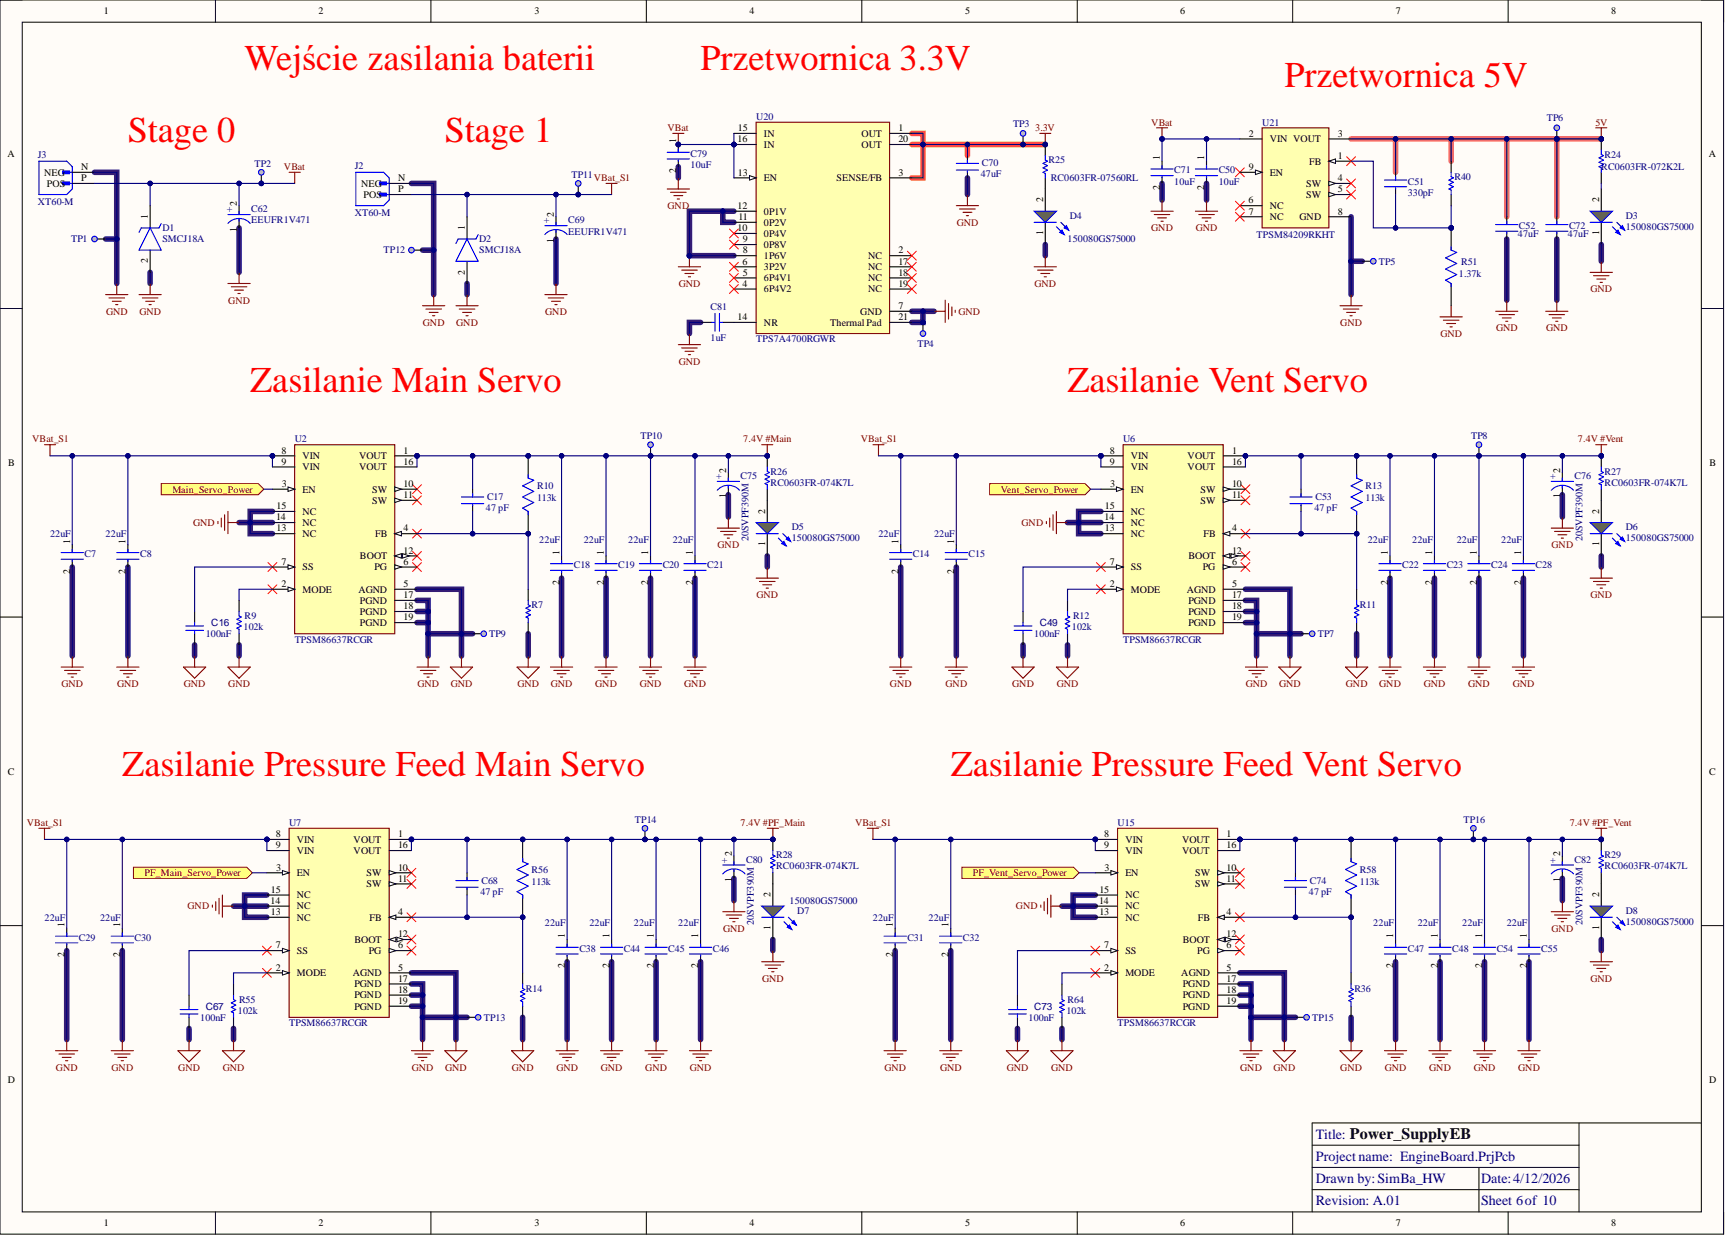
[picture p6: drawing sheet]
<svg xmlns="http://www.w3.org/2000/svg" width="393mm" height="282mm" viewBox="0 0 393 282" stroke-linecap="round" stroke-linejoin="round" font-family="sans-serif">
<defs><g id="words">
<g font-size="8.3" fill="#f00">
<text x="55.7" y="15.9">Wejście zasilania baterii</text>
<text x="159.6" y="15.9">Przetwornica 3.3V</text>
<text x="292.5" y="19.7">Przetwornica 5V</text>
<text x="29.1" y="32.4">Stage 0</text>
<text x="101.3" y="32.4">Stage 1</text>
<text x="57" y="89.4">Zasilanie Main Servo</text>
<text x="243.1" y="89.4">Zasilanie Vent Servo</text>
<text x="27.9" y="176.7">Zasilanie Pressure Feed Main Servo</text>
<text x="216.5" y="176.7">Zasilanie Pressure Feed Vent Servo</text>
</g>
<g font-size="3.2" fill="#000080">
<text x="299.7" y="259.4">Title: Power_SupplyEB</text>
<text x="299.7" y="264.4">Projectname: EngineBoard.PrjPcb</text>
<text x="299.7" y="269.3">Drawn by:SimBa_HW</text>
<text x="337.4" y="269.4">Date:4/12/2026</text>
<text x="299.7" y="274.3">Revision: A.01</text>
<text x="337.4" y="274.4">Sheet 6of 10</text>
</g>
<g font-size="2.3">
<text x="23.6" y="3.3">1</text>
<text x="72.5" y="3.3">2</text>
<text x="121.7" y="3.3">3</text>
<text x="170.7" y="3.3">4</text>
<text x="219.8" y="3.3">5</text>
<text x="268.8" y="3.3">6</text>
<text x="317.9" y="3.3">7</text>
<text x="367" y="3.3">8</text>
<text x="168.1" y="29.9">15</text>
<text x="204.6" y="29.9">1</text>
<text x="1.7" y="35.9">A</text>
<text x="154" y="32.6" transform="rotate(-90 154 32.6)">1</text>
<text x="168" y="32.4">16</text>
<text x="174" y="31.1">IN</text>
<text x="174" y="33.7">IN</text>
<text x="196.2" y="31.1">OUT</text>
<text x="196.2" y="33.7">OUT</text>
<text x="204.6" y="32.4">20</text>
<text x="284.4" y="31.1">2</text>
<text x="289.2" y="32.4">VIN VOUT</text>
<text x="304.7" y="31.1">3</text>
<text x="389.2" y="35.9">A</text>
<text x="10" y="40">NEG</text>
<text x="18.5" y="41.3">P</text>
<text x="18.5" y="38.7">N</text>
<text x="90.7" y="41.3">N</text>
<text x="154" y="39.5" transform="rotate(-90 154 39.5)">2</text>
<text x="168.1" y="40">13</text>
<text x="174" y="41.3">EN</text>
<text x="190.5" y="41.3">SENSE/FB</text>
<text x="204.6" y="40">3</text>
<text x="264.2" y="36.4" transform="rotate(-90 264.2 36.4)">1</text>
<text x="274.3" y="36.4" transform="rotate(-90 274.3 36.4)">1</text>
<text x="284.4" y="38.7">9</text>
<text x="289.2" y="40">EN</text>
<text x="298.2" y="37.5">FB</text>
<text x="304.7" y="36.2">1</text>
<text x="304.7" y="41.3">4</text>
<text x="10.6" y="42.5">POS</text>
<text x="53.9" y="46.8" transform="rotate(-90 53.9 46.8)">2</text>
<text x="82.2" y="42.5">NEG</text>
<text x="82.8" y="45.1">POS</text>
<text x="90.7" y="43.8">P</text>
<text x="168" y="47.6">12</text>
<text x="237.6" y="46.1" transform="rotate(-90 237.6 46.1)">2</text>
<text x="264.2" y="43.3" transform="rotate(-90 264.2 43.3)">2</text>
<text x="274.3" y="43.3" transform="rotate(-90 274.3 43.3)">2</text>
<text x="284.3" y="46.3">6</text>
<text x="289.2" y="47.6">NC</text>
<text x="297.5" y="42.5">SW</text>
<text x="297.5" y="45.1">SW</text>
<text x="304.7" y="43.8">5</text>
<text x="364.2" y="46.1" transform="rotate(-90 364.2 46.1)">2</text>
<text x="33.7" y="49.9" transform="rotate(-90 33.7 49.9)">1</text>
<text x="53.9" y="52.7" transform="rotate(-90 53.9 52.7)">1</text>
<text x="105.9" y="52.4" transform="rotate(-90 105.9 52.4)">1</text>
<text x="126.1" y="49.4" transform="rotate(-90 126.1 49.4)">2</text>
<text x="168" y="52.6">10</text>
<text x="168.2" y="50.1">11</text>
<text x="174" y="48.9">0P1V</text>
<text x="174" y="51.4">0P2V</text>
<text x="174" y="53.9">0P4V</text>
<text x="237.6" y="53.5" transform="rotate(-90 237.6 53.5)">1</text>
<text x="284.4" y="48.9">7</text>
<text x="289.2" y="50.1">NC</text>
<text x="296" y="50.1">GND</text>
<text x="304.7" y="48.9">8</text>
<text x="364.2" y="53.5" transform="rotate(-90 364.2 53.5)">1</text>
<text x="33.7" y="60" transform="rotate(-90 33.7 60)">2</text>
<text x="126.1" y="55.3" transform="rotate(-90 126.1 55.3)">1</text>
<text x="169.2" y="55.2">9</text>
<text x="169.2" y="57.7">8</text>
<text x="174" y="56.4">0P8V</text>
<text x="174" y="59">1P6V</text>
<text x="197.7" y="59">NC</text>
<text x="204.6" y="57.7">2</text>
<text x="105.9" y="62.5" transform="rotate(-90 105.9 62.5)">2</text>
<text x="169.1" y="60.2">6</text>
<text x="169.1" y="65.3">4</text>
<text x="169.2" y="62.8">5</text>
<text x="174" y="61.5">3P2V</text>
<text x="174" y="64">6P4V1</text>
<text x="197.7" y="61.5">NC</text>
<text x="197.7" y="64">NC</text>
<text x="204.6" y="60.2">17</text>
<text x="204.6" y="62.8">18</text>
<text x="204.6" y="65.3">19</text>
<text x="174" y="66.6">6P4V2</text>
<text x="195.9" y="71.6">GND</text>
<text x="197.7" y="66.6">NC</text>
<text x="204.6" y="70.4">7</text>
<text x="168" y="72.9">14</text>
<text x="174" y="74.2">NR</text>
<text x="189.1" y="74.2">Thermal Pad</text>
<text x="204.6" y="72.9">21</text>
<text x="1.9" y="106.1">B</text>
<text x="64.1" y="103.3">8</text>
<text x="64.1" y="105.8">9</text>
<text x="68.9" y="104.5">VIN</text>
<text x="68.9" y="107.1">VIN</text>
<text x="81.8" y="104.5">VOUT</text>
<text x="81.8" y="107.1">VOUT</text>
<text x="91.9" y="103.3">1</text>
<text x="91.9" y="105.8">16</text>
<text x="165.4" y="107.6" transform="rotate(-90 165.4 107.6)">2</text>
<text x="252.8" y="103.3">8</text>
<text x="252.8" y="105.8">9</text>
<text x="257.6" y="104.5">VIN</text>
<text x="257.6" y="107.1">VIN</text>
<text x="270.5" y="104.5">VOUT</text>
<text x="270.5" y="107.1">VOUT</text>
<text x="280.6" y="103.3">1</text>
<text x="280.6" y="105.8">16</text>
<text x="355.3" y="107.6" transform="rotate(-90 355.3 107.6)">2</text>
<text x="389.4" y="106.1">B</text>
<text x="64.2" y="110.9">3</text>
<text x="68.9" y="112.1">EN</text>
<text x="84.8" y="112.1">SW</text>
<text x="91.9" y="110.9">10</text>
<text x="91.9" y="113.4">11</text>
<text x="165.4" y="113.5" transform="rotate(-90 165.4 113.5)">1</text>
<text x="252.8" y="110.9">3</text>
<text x="257.6" y="112.1">EN</text>
<text x="273.4" y="112.1">SW</text>
<text x="280.6" y="110.9">10</text>
<text x="280.6" y="113.4">11</text>
<text x="355.3" y="113.5" transform="rotate(-90 355.3 113.5)">1</text>
<text x="62.9" y="118.5">14</text>
<text x="63" y="115.9">15</text>
<text x="68.9" y="119.7">NC</text>
<text x="68.9" y="117.2">NC</text>
<text x="84.8" y="114.7">SW</text>
<text x="174.3" y="116.9" transform="rotate(-90 174.3 116.9)">2</text>
<text x="251.6" y="118.5">14</text>
<text x="251.7" y="115.9">15</text>
<text x="257.6" y="119.7">NC</text>
<text x="257.6" y="117.2">NC</text>
<text x="273.4" y="114.7">SW</text>
<text x="364.2" y="116.9" transform="rotate(-90 364.2 116.9)">2</text>
<text x="16" y="123.8" transform="rotate(-90 16 123.8)">1</text>
<text x="28.6" y="123.8" transform="rotate(-90 28.6 123.8)">1</text>
<text x="63" y="121">13</text>
<text x="68.9" y="122.3">NC</text>
<text x="85.4" y="122.3">FB</text>
<text x="91.9" y="121">4</text>
<text x="174.3" y="124.4" transform="rotate(-90 174.3 124.4)">1</text>
<text x="204.6" y="123.8" transform="rotate(-90 204.6 123.8)">1</text>
<text x="217.3" y="123.8" transform="rotate(-90 217.3 123.8)">1</text>
<text x="251.7" y="121">13</text>
<text x="257.6" y="122.3">NC</text>
<text x="274.1" y="122.3">FB</text>
<text x="280.6" y="121">4</text>
<text x="364.2" y="124.4" transform="rotate(-90 364.2 124.4)">1</text>
<text x="16" y="130.6" transform="rotate(-90 16 130.6)">2</text>
<text x="28.6" y="130.6" transform="rotate(-90 28.6 130.6)">2</text>
<text x="64.1" y="128.6">7</text>
<text x="68.9" y="129.9">SS</text>
<text x="82" y="127.3">BOOT</text>
<text x="85.3" y="129.9">PG</text>
<text x="91.9" y="128.6">6</text>
<text x="91.9" y="126.1">12</text>
<text x="127.4" y="126.3" transform="rotate(-90 127.4 126.3)">1</text>
<text x="137.5" y="126.3" transform="rotate(-90 137.5 126.3)">1</text>
<text x="147.7" y="126.3" transform="rotate(-90 147.7 126.3)">1</text>
<text x="157.8" y="126.3" transform="rotate(-90 157.8 126.3)">1</text>
<text x="204.6" y="130.6" transform="rotate(-90 204.6 130.6)">2</text>
<text x="217.3" y="130.6" transform="rotate(-90 217.3 130.6)">2</text>
<text x="252.8" y="128.6">7</text>
<text x="257.6" y="129.9">SS</text>
<text x="270.7" y="127.3">BOOT</text>
<text x="274" y="129.9">PG</text>
<text x="280.6" y="128.6">6</text>
<text x="280.6" y="126.1">12</text>
<text x="316.1" y="126.3" transform="rotate(-90 316.1 126.3)">1</text>
<text x="326.2" y="126.3" transform="rotate(-90 326.2 126.3)">1</text>
<text x="336.3" y="126.3" transform="rotate(-90 336.3 126.3)">1</text>
<text x="346.5" y="126.3" transform="rotate(-90 346.5 126.3)">1</text>
<text x="64.1" y="133.7">2</text>
<text x="68.9" y="134.9">MODE</text>
<text x="81.6" y="134.9">AGND</text>
<text x="82" y="137.5">PGND</text>
<text x="91.9" y="133.7">5</text>
<text x="91.9" y="136.2">17</text>
<text x="127.4" y="133.2" transform="rotate(-90 127.4 133.2)">2</text>
<text x="137.5" y="133.2" transform="rotate(-90 137.5 133.2)">2</text>
<text x="147.7" y="133.2" transform="rotate(-90 147.7 133.2)">2</text>
<text x="157.8" y="133.2" transform="rotate(-90 157.8 133.2)">2</text>
<text x="252.8" y="133.7">2</text>
<text x="257.6" y="134.9">MODE</text>
<text x="270.3" y="134.9">AGND</text>
<text x="270.7" y="137.5">PGND</text>
<text x="280.6" y="133.7">5</text>
<text x="280.6" y="136.2">17</text>
<text x="316.1" y="133.2" transform="rotate(-90 316.1 133.2)">2</text>
<text x="326.2" y="133.2" transform="rotate(-90 326.2 133.2)">2</text>
<text x="336.3" y="133.2" transform="rotate(-90 336.3 133.2)">2</text>
<text x="346.5" y="133.2" transform="rotate(-90 346.5 133.2)">2</text>
<text x="82" y="140">PGND</text>
<text x="82" y="142.5">PGND</text>
<text x="91.9" y="138.7">18</text>
<text x="91.9" y="141.3">19</text>
<text x="270.7" y="140">PGND</text>
<text x="270.7" y="142.5">PGND</text>
<text x="280.6" y="138.7">18</text>
<text x="280.6" y="141.3">19</text>
<text x="1.8" y="176.4">C</text>
<text x="389.3" y="176.4">C</text>
<text x="62.8" y="190.6">8</text>
<text x="67.6" y="191.9">VIN</text>
<text x="80.5" y="191.9">VOUT</text>
<text x="90.7" y="190.6">1</text>
<text x="251.5" y="190.6">8</text>
<text x="256.3" y="191.9">VIN</text>
<text x="269.2" y="191.9">VOUT</text>
<text x="279.4" y="190.6">1</text>
<text x="62.8" y="193.1">9</text>
<text x="67.6" y="194.4">VIN</text>
<text x="80.5" y="194.4">VOUT</text>
<text x="90.7" y="193.1">16</text>
<text x="166.7" y="194.9" transform="rotate(-90 166.7 194.9)">2</text>
<text x="251.5" y="193.1">9</text>
<text x="256.3" y="194.4">VIN</text>
<text x="269.2" y="194.4">VOUT</text>
<text x="279.4" y="193.1">16</text>
<text x="355.3" y="194.9" transform="rotate(-90 355.3 194.9)">2</text>
<text x="61.7" y="203.3">15</text>
<text x="62.9" y="198.2">3</text>
<text x="67.6" y="199.5">EN</text>
<text x="83.5" y="199.5">SW</text>
<text x="83.5" y="202">SW</text>
<text x="90.7" y="198.2">10</text>
<text x="90.7" y="200.7">11</text>
<text x="166.7" y="200.8" transform="rotate(-90 166.7 200.8)">1</text>
<text x="250.4" y="203.3">15</text>
<text x="251.6" y="198.2">3</text>
<text x="256.3" y="199.5">EN</text>
<text x="272.2" y="199.5">SW</text>
<text x="272.2" y="202">SW</text>
<text x="279.4" y="198.2">10</text>
<text x="279.4" y="200.7">11</text>
<text x="355.3" y="200.8" transform="rotate(-90 355.3 200.8)">1</text>
<text x="61.6" y="205.8">14</text>
<text x="61.7" y="208.3">13</text>
<text x="67.6" y="209.6">NC</text>
<text x="67.6" y="207.1">NC</text>
<text x="67.6" y="204.5">NC</text>
<text x="84.2" y="209.6">FB</text>
<text x="90.7" y="208.3">4</text>
<text x="175.5" y="204.3" transform="rotate(-90 175.5 204.3)">2</text>
<text x="250.3" y="205.8">14</text>
<text x="250.4" y="208.3">13</text>
<text x="256.3" y="209.6">NC</text>
<text x="256.3" y="207.1">NC</text>
<text x="256.3" y="204.5">NC</text>
<text x="272.9" y="209.6">FB</text>
<text x="279.4" y="208.3">4</text>
<text x="364.2" y="204.3" transform="rotate(-90 364.2 204.3)">2</text>
<text x="14.7" y="211.1" transform="rotate(-90 14.7 211.1)">1</text>
<text x="27.4" y="211.1" transform="rotate(-90 27.4 211.1)">1</text>
<text x="62.8" y="215.9">7</text>
<text x="80.7" y="214.7">BOOT</text>
<text x="90.7" y="215.9">6</text>
<text x="90.7" y="213.4">12</text>
<text x="128.7" y="213.7" transform="rotate(-90 128.7 213.7)">1</text>
<text x="138.8" y="213.7" transform="rotate(-90 138.8 213.7)">1</text>
<text x="148.9" y="213.7" transform="rotate(-90 148.9 213.7)">1</text>
<text x="159.1" y="213.7" transform="rotate(-90 159.1 213.7)">1</text>
<text x="175.5" y="211.7" transform="rotate(-90 175.5 211.7)">1</text>
<text x="203.4" y="211.1" transform="rotate(-90 203.4 211.1)">1</text>
<text x="216" y="211.1" transform="rotate(-90 216 211.1)">1</text>
<text x="251.5" y="215.9">7</text>
<text x="269.4" y="214.7">BOOT</text>
<text x="279.4" y="215.9">6</text>
<text x="279.4" y="213.4">12</text>
<text x="317.3" y="213.7" transform="rotate(-90 317.3 213.7)">1</text>
<text x="327.5" y="213.7" transform="rotate(-90 327.5 213.7)">1</text>
<text x="337.6" y="213.7" transform="rotate(-90 337.6 213.7)">1</text>
<text x="347.7" y="213.7" transform="rotate(-90 347.7 213.7)">1</text>
<text x="364.2" y="211.7" transform="rotate(-90 364.2 211.7)">1</text>
<text x="14.7" y="218" transform="rotate(-90 14.7 218)">2</text>
<text x="27.4" y="218" transform="rotate(-90 27.4 218)">2</text>
<text x="62.8" y="221">2</text>
<text x="67.6" y="217.2">SS</text>
<text x="84" y="217.2">PG</text>
<text x="90.7" y="221">5</text>
<text x="128.7" y="220.5" transform="rotate(-90 128.7 220.5)">2</text>
<text x="138.8" y="220.5" transform="rotate(-90 138.8 220.5)">2</text>
<text x="148.9" y="220.5" transform="rotate(-90 148.9 220.5)">2</text>
<text x="159.1" y="220.5" transform="rotate(-90 159.1 220.5)">2</text>
<text x="203.4" y="218" transform="rotate(-90 203.4 218)">2</text>
<text x="216" y="218" transform="rotate(-90 216 218)">2</text>
<text x="251.5" y="221">2</text>
<text x="256.3" y="217.2">SS</text>
<text x="272.7" y="217.2">PG</text>
<text x="279.4" y="221">5</text>
<text x="317.3" y="220.5" transform="rotate(-90 317.3 220.5)">2</text>
<text x="327.5" y="220.5" transform="rotate(-90 327.5 220.5)">2</text>
<text x="337.6" y="220.5" transform="rotate(-90 337.6 220.5)">2</text>
<text x="347.7" y="220.5" transform="rotate(-90 347.7 220.5)">2</text>
<text x="67.6" y="222.3">MODE</text>
<text x="80.4" y="222.3">AGND</text>
<text x="80.7" y="224.8">PGND</text>
<text x="80.7" y="227.3">PGND</text>
<text x="90.7" y="223.5">17</text>
<text x="90.7" y="226.1">18</text>
<text x="256.3" y="222.3">MODE</text>
<text x="269.1" y="222.3">AGND</text>
<text x="269.4" y="224.8">PGND</text>
<text x="269.4" y="227.3">PGND</text>
<text x="279.4" y="223.5">17</text>
<text x="279.4" y="226.1">18</text>
<text x="80.7" y="229.9">PGND</text>
<text x="90.7" y="228.6">19</text>
<text x="269.4" y="229.9">PGND</text>
<text x="279.4" y="228.6">19</text>
<text x="1.8" y="246.6">D</text>
<text x="389.3" y="246.6">D</text>
<text x="23.6" y="279.2">1</text>
<text x="72.5" y="279.2">2</text>
<text x="121.7" y="279.2">3</text>
<text x="170.7" y="279.2">4</text>
<text x="219.8" y="279.2">5</text>
<text x="268.8" y="279.2">6</text>
<text x="317.9" y="279.2">7</text>
<text x="367" y="279.2">8</text>
</g>
<g font-size="2.3" fill="#800000">
<text x="152" y="29.9">VBat</text>
<text x="235.8" y="29.9">3.3V</text>
<text x="262.2" y="28.6">VBat</text>
<text x="363.4" y="28.6">5V</text>
<text x="64.7" y="38.7">VBat</text>
<text x="135.2" y="41.3">VBat_S1</text>
<text x="152" y="47.6">GND</text>
<text x="217.9" y="51.4">GND</text>
<text x="262.2" y="52.6">GND</text>
<text x="272.4" y="52.6">GND</text>
<text x="154.6" y="65.3">GND</text>
<text x="235.6" y="65.3">GND</text>
<text x="24.1" y="71.6">GND</text>
<text x="31.7" y="71.6">GND</text>
<text x="52" y="69.1">GND</text>
<text x="124.2" y="71.6">GND</text>
<text x="218.3" y="71.6">GND</text>
<text x="362.3" y="66.6">GND</text>
<text x="96.3" y="74.2">GND</text>
<text x="103.9" y="74.2">GND</text>
<text x="305.3" y="74.2">GND</text>
<text x="328.1" y="76.7">GND</text>
<text x="340.7" y="75.4">GND</text>
<text x="352.1" y="75.4">GND</text>
<text x="154.6" y="83">GND</text>
<text x="7.3" y="100.7">VBat_S1</text>
<text x="169.3" y="100.7">7.4V #Main</text>
<text x="196" y="100.7">VBat_S1</text>
<text x="359.4" y="100.7">7.4V #Vent</text>
<text x="39.3" y="112.1">Main_Servo_Power</text>
<text x="227.9" y="112.1">Vent_Servo_Power</text>
<text x="44" y="119.7">GND</text>
<text x="232.7" y="119.7">GND</text>
<text x="163.4" y="124.8">GND</text>
<text x="353.4" y="124.8">GND</text>
<text x="172.3" y="136.2">GND</text>
<text x="362.3" y="136.2">GND</text>
<text x="14" y="156.4">GND</text>
<text x="26.7" y="156.4">GND</text>
<text x="41.9" y="156.4">GND</text>
<text x="52" y="156.4">GND</text>
<text x="95.1" y="156.4">GND</text>
<text x="102.7" y="156.4">GND</text>
<text x="117.9" y="156.4">GND</text>
<text x="125.5" y="156.4">GND</text>
<text x="135.6" y="156.4">GND</text>
<text x="145.7" y="156.4">GND</text>
<text x="155.8" y="156.4">GND</text>
<text x="202.7" y="156.4">GND</text>
<text x="215.4" y="156.4">GND</text>
<text x="230.6" y="156.4">GND</text>
<text x="240.7" y="156.4">GND</text>
<text x="283.7" y="156.4">GND</text>
<text x="291.3" y="156.4">GND</text>
<text x="306.5" y="156.4">GND</text>
<text x="314.1" y="156.4">GND</text>
<text x="324.3" y="156.4">GND</text>
<text x="334.4" y="156.4">GND</text>
<text x="344.5" y="156.4">GND</text>
<text x="6.1" y="188.1">VBat_S1</text>
<text x="168.7" y="188.1">7.4V #PF_Main</text>
<text x="194.8" y="188.1">VBat_S1</text>
<text x="357.5" y="188.1">7.4V #PF_Vent</text>
<text x="32.9" y="199.5">PF_Main_Servo_Power</text>
<text x="221.6" y="199.5">PF_Vent_Servo_Power</text>
<text x="42.7" y="207.1">GND</text>
<text x="231.4" y="207.1">GND</text>
<text x="164.7" y="212.1">GND</text>
<text x="353.4" y="212.1">GND</text>
<text x="173.6" y="223.5">GND</text>
<text x="362.3" y="223.5">GND</text>
<text x="12.7" y="243.8">GND</text>
<text x="25.4" y="243.8">GND</text>
<text x="40.6" y="243.8">GND</text>
<text x="50.7" y="243.8">GND</text>
<text x="93.8" y="243.8">GND</text>
<text x="101.4" y="243.8">GND</text>
<text x="116.6" y="243.8">GND</text>
<text x="126.7" y="243.8">GND</text>
<text x="136.9" y="243.8">GND</text>
<text x="147" y="243.8">GND</text>
<text x="157.1" y="243.8">GND</text>
<text x="201.4" y="243.8">GND</text>
<text x="214.1" y="243.8">GND</text>
<text x="229.3" y="243.8">GND</text>
<text x="239.4" y="243.8">GND</text>
<text x="282.5" y="243.8">GND</text>
<text x="290.1" y="243.8">GND</text>
<text x="305.3" y="243.8">GND</text>
<text x="315.4" y="243.8">GND</text>
<text x="325.5" y="243.8">GND</text>
<text x="335.7" y="243.8">GND</text>
<text x="345.8" y="243.8">GND</text>
</g>
<g font-size="2.3" fill="#000080">
<text x="172.2" y="27.3">U20</text>
<text x="230.7" y="28.9">TP3</text>
<text x="287.5" y="28.6">U21</text>
<text x="352.3" y="27.6">TP6</text>
<text x="8.6" y="35.9">J3</text>
<text x="157.3" y="35.7">C79</text>
<text x="365.5" y="35.9">R24</text>
<text x="58" y="38">TP2</text>
<text x="80.8" y="38.5">J2</text>
<text x="130.2" y="40.5">TP11</text>
<text x="157.3" y="38.2">10uF</text>
<text x="223.4" y="40.2">47uF</text>
<text x="223.6" y="37.7">C70</text>
<text x="238.8" y="37.2">R25</text>
<text x="239.3" y="41.3">RC0603FR-07560RL</text>
<text x="267.5" y="39.5">C71</text>
<text x="277.6" y="39.5">C50</text>
<text x="331.3" y="41">R40</text>
<text x="364.7" y="38.7">RC0603FR-072K2L</text>
<text x="8.6" y="46.6">XT60-M</text>
<text x="267.5" y="42">10uF</text>
<text x="277.6" y="42">10uF</text>
<text x="320.6" y="42">C51</text>
<text x="320.6" y="44.5">330pF</text>
<text x="37" y="52.6">D1</text>
<text x="51.7" y="48.3">+</text>
<text x="57.2" y="48.3">C62</text>
<text x="57.2" y="50.9">EEUFR1V471</text>
<text x="80.8" y="49.1">XT60-M</text>
<text x="123.8" y="50.9">+</text>
<text x="129.4" y="50.9">C69</text>
<text x="129.4" y="53.4">EEUFR1V471</text>
<text x="243.6" y="49.9">D4</text>
<text x="345.7" y="53.9">47uF</text>
<text x="346" y="52.1">C52</text>
<text x="357.1" y="53.9">47uF</text>
<text x="357.4" y="52.1">C72</text>
<text x="370.3" y="49.9">D3</text>
<text x="370.3" y="52.4">150080GS75000</text>
<text x="16.2" y="55.2">TP1</text>
<text x="37" y="55.2">SMCJ18A</text>
<text x="87.4" y="57.7">TP12</text>
<text x="109.2" y="55.2">D2</text>
<text x="109.2" y="57.7">SMCJ18A</text>
<text x="243.1" y="55.2">150080GS75000</text>
<text x="286.2" y="54.2">TPSM84209RKHT</text>
<text x="314.1" y="60.2">TP5</text>
<text x="332.3" y="63">1.37k</text>
<text x="332.8" y="60.2">R51</text>
<text x="161.8" y="70.6">C81</text>
<text x="161.8" y="77.7">1uF</text>
<text x="172.2" y="78">TPS7A4700RGWR</text>
<text x="208.9" y="79">TP4</text>
<text x="67.1" y="100.7">U2</text>
<text x="145.9" y="100">TP10</text>
<text x="255.8" y="100.7">U6</text>
<text x="335.1" y="100">TP8</text>
<text x="110.9" y="113.9">C17</text>
<text x="122.3" y="111.4">R10</text>
<text x="163.1" y="109.1">+</text>
<text x="168.7" y="109.1">C75</text>
<text x="175.5" y="108.1">R26</text>
<text x="175.5" y="110.6">RC0603FR-074K7L</text>
<text x="299.6" y="113.9">C53</text>
<text x="311" y="111.4">R13</text>
<text x="353.1" y="109.1">+</text>
<text x="358.6" y="109.1">C76</text>
<text x="365.5" y="108.1">R27</text>
<text x="365.5" y="110.6">RC0603FR-074K7L</text>
<text x="110.7" y="116.4">47 pF</text>
<text x="122.3" y="114.2">113k</text>
<text x="299.4" y="116.4">47 pF</text>
<text x="311" y="114.2">113k</text>
<text x="11.4" y="122.3">22uF</text>
<text x="24.1" y="122.3">22uF</text>
<text x="122.8" y="123.5">22uF</text>
<text x="133" y="123.5">22uF</text>
<text x="143.1" y="123.5">22uF</text>
<text x="153.2" y="123.5">22uF</text>
<text x="170.5" y="123.3" transform="rotate(-90 170.5 123.3)">20SVPF390M</text>
<text x="180.3" y="120.7">D5</text>
<text x="180.3" y="123.3">150080GS75000</text>
<text x="200.1" y="122.3">22uF</text>
<text x="212.7" y="122.3">22uF</text>
<text x="311.5" y="123.5">22uF</text>
<text x="321.7" y="123.5">22uF</text>
<text x="331.8" y="123.5">22uF</text>
<text x="341.9" y="123.5">22uF</text>
<text x="360.4" y="123.3" transform="rotate(-90 360.4 123.3)">20SVPF390M</text>
<text x="370.3" y="120.7">D6</text>
<text x="370.3" y="123.3">150080GS75000</text>
<text x="19.2" y="126.8">C7</text>
<text x="31.9" y="126.8">C8</text>
<text x="130.7" y="129.4">C18</text>
<text x="140.8" y="129.4">C19</text>
<text x="150.9" y="129.4">C20</text>
<text x="161.1" y="129.4">C21</text>
<text x="207.9" y="126.8">C14</text>
<text x="220.6" y="126.8">C15</text>
<text x="319.4" y="129.4">C22</text>
<text x="329.5" y="129.4">C23</text>
<text x="339.6" y="129.4">C24</text>
<text x="349.8" y="129.4">C28</text>
<text x="48.1" y="142.5">C16</text>
<text x="55.5" y="143.5">102k</text>
<text x="55.7" y="141">R9</text>
<text x="121.1" y="138.5">R7</text>
<text x="236.8" y="142.5">C49</text>
<text x="244.2" y="143.5">102k</text>
<text x="244.4" y="141">R12</text>
<text x="309.8" y="138.5">R11</text>
<text x="46.9" y="145">100nF</text>
<text x="67.1" y="146.3">TPSM86637RCGR</text>
<text x="111.4" y="145">TP9</text>
<text x="235.5" y="145">100nF</text>
<text x="255.8" y="146.3">TPSM86637RCGR</text>
<text x="300.1" y="145">TP7</text>
<text x="65.9" y="188.1">U7</text>
<text x="144.6" y="187.3">TP14</text>
<text x="254.5" y="188.1">U15</text>
<text x="333.3" y="187.3">TP16</text>
<text x="164.4" y="196.4">+</text>
<text x="169.9" y="196.4">C80</text>
<text x="176.8" y="195.4">R28</text>
<text x="176.8" y="198">RC0603FR-074K7L</text>
<text x="353.1" y="196.4">+</text>
<text x="358.6" y="196.4">C82</text>
<text x="365.5" y="195.4">R29</text>
<text x="365.5" y="198">RC0603FR-074K7L</text>
<text x="109.4" y="203.8">47 pF</text>
<text x="109.7" y="201.2">C68</text>
<text x="121.1" y="201.5">113k</text>
<text x="121.1" y="198.7">R56</text>
<text x="298.1" y="203.8">47 pF</text>
<text x="298.4" y="201.2">C74</text>
<text x="309.8" y="201.5">113k</text>
<text x="309.8" y="198.7">R58</text>
<text x="10.1" y="209.6">22uF</text>
<text x="22.8" y="209.6">22uF</text>
<text x="179.8" y="205.8">150080GS75000</text>
<text x="181.6" y="208.1">D7</text>
<text x="198.8" y="209.6">22uF</text>
<text x="211.5" y="209.6">22uF</text>
<text x="370.3" y="208.1">D8</text>
<text x="18" y="214.2">C29</text>
<text x="30.6" y="214.2">C30</text>
<text x="124.1" y="210.9">22uF</text>
<text x="134.2" y="210.9">22uF</text>
<text x="144.4" y="210.9">22uF</text>
<text x="154.5" y="210.9">22uF</text>
<text x="171.7" y="210.6" transform="rotate(-90 171.7 210.6)">20SVPF390M</text>
<text x="206.7" y="214.2">C31</text>
<text x="219.3" y="214.2">C32</text>
<text x="312.8" y="210.9">22uF</text>
<text x="322.9" y="210.9">22uF</text>
<text x="333.1" y="210.9">22uF</text>
<text x="343.2" y="210.9">22uF</text>
<text x="360.4" y="210.6" transform="rotate(-90 360.4 210.6)">20SVPF390M</text>
<text x="370.3" y="210.6">150080GS75000</text>
<text x="132" y="216.7">C38</text>
<text x="142.1" y="216.7">C44</text>
<text x="152.2" y="216.7">C45</text>
<text x="162.3" y="216.7">C46</text>
<text x="320.6" y="216.7">C47</text>
<text x="330.8" y="216.7">C48</text>
<text x="340.9" y="216.7">C54</text>
<text x="351" y="216.7">C55</text>
<text x="119.8" y="225.8">R14</text>
<text x="308.5" y="225.8">R36</text>
<text x="45.6" y="232.4">100nF</text>
<text x="46.9" y="229.9">C67</text>
<text x="54.2" y="230.9">102k</text>
<text x="54.5" y="228.3">R55</text>
<text x="65.9" y="233.7">TPSM86637RCGR</text>
<text x="110.2" y="232.4">TP13</text>
<text x="234.3" y="232.4">100nF</text>
<text x="235.5" y="229.9">C73</text>
<text x="242.9" y="230.9">102k</text>
<text x="243.1" y="228.3">R64</text>
<text x="254.5" y="233.7">TPSM86637RCGR</text>
<text x="298.9" y="232.4">TP15</text>
</g>
</g></defs>
<path d="M0 0h392.6v281h-392.6z" fill-rule="evenodd" fill="#fffcf8"/>
<path d="M0 0h392.6v281h-392.6z" fill="none" stroke="#000" stroke-width=".23"/>
<path d="M5.1 5.1h382.4v270.8h-382.4z" fill-rule="evenodd" fill="#fffcf8"/>
<g fill="none" stroke="#000" stroke-width=".23">
<path d="M0 0h5.1M49.1 0v5.1M98.1 0v5.1M147.2 0v5.1M196.3 0v5.1M245.4 0v5.1M294.4 0v5.1M343.5 0v5.1M387.5 0h5.1v5.1M5.1 5.1h382.4v270.8h-382.4zM0 70.2h5.1M387.5 70.2h5.1"/>
<path d="M0 140.5h5.1M387.5 140.5h5.1M0 210.7h5.1M387.5 210.7h5.1M359.6 255.7v20.2M387.5 255.7h-88.6v20.2M49.1 275.9v5.1M98.1 275.9v5.1M147.2 275.9v5.1M196.3 275.9v5.1M245.4 275.9v5.1M294.4 275.9v5.1"/>
<path d="M298.9 260.7h60.7M298.9 265.8h60.7M298.9 270.9h60.7M336.9 265.8v10.1M343.5 275.9v5.1M392.6 275.9v5.1"/>
</g>
<g fill="none" stroke="#351c75" stroke-width="1.3">
<path d="M21.5 39.2h5.1v25.3M154.5 38v2.5M24.1 54.4h2.5M54.5 51.9v10.1M93.7 41.8h5.1v25.3M96.2 57h2.6M126.6 54.4v10.1M164.6 48.1v2.5h2.6M167.2 48.1h-10.2v10.1h10.2M220.3 40.5v3.8M238.1 55.7v2.5M264.7 41.8v3.8"/>
<path d="M274.8 41.8v3.8M307.7 49.4v17.7M307.7 59.5h2.6M343.2 54.4v13.9M354.6 54.4v13.9M364.7 55.7v3.8M34.2 62v2.5M106.4 64.5v2.6M159.6 73.4h-2.6v2.5M207.7 70.9h5M210.2 70.9v2.5h-2.5M54.5 119h7.6"/>
<path d="M62.1 116.4h-5.1v5.1h5.1M165.9 112.6v5.1M243.1 119h7.6M250.7 116.4h-5v5.1h5M355.8 112.6v5.1M16.5 129.1v20.3M29.1 129.1v20.3M95 134.2h10.1v15.2M95 136.7h2.5v12.7M95 139.2h2.5M127.9 131.6v17.8M138 131.6v17.8"/>
<path d="M148.2 131.6v17.8M158.3 131.6v17.8M174.8 126.6v2.5M205.2 129.1v20.3M217.8 129.1v20.3M283.7 134.2h10.1v15.2M283.7 136.7h2.5v12.7M283.7 139.2h2.5M316.6 131.6v17.8M326.7 131.6v17.8M336.9 131.6v17.8M347 131.6v17.8"/>
<path d="M364.7 126.6v2.5M44.3 146.8v2.6M54.5 146.8v2.6M95 141.8h2.5M97.5 144.3h10.1M120.3 144.3v5.1M233 146.8v2.6M243.1 146.8v2.6M283.7 141.8h2.5M286.2 144.3h10.1M309 144.3v5.1M167.2 200v5"/>
<path d="M355.8 200v5M15.2 216.4v20.3M27.9 216.4v20.3M53.2 206.3h7.6M60.8 203.8h-5.1v5h5.1M129.2 219v17.7M139.3 219v17.7M149.4 219v17.7M159.6 219v17.7M176 213.9v2.5M203.9 216.4v20.3M216.5 216.4v20.3"/>
<path d="M241.9 206.3h7.6M249.5 203.8h-5.1v5h5.1M317.9 219v17.7M328 219v17.7M338.1 219v17.7M348.2 219v17.7M364.7 213.9v2.5M43.1 234.2v2.5M53.2 234.2v2.5M93.7 221.5h10.1v15.2M93.7 224h2.5v12.7M93.7 226.6h2.5"/>
<path d="M93.7 229.1h2.5M96.2 231.6h10.2M119 231.6v5.1M231.7 234.2v2.5M241.9 234.2v2.5M282.4 221.5h10.1v15.2M282.4 224h2.5v12.7M282.4 226.6h2.5M282.4 229.1h2.5M284.9 231.6h10.2M307.7 231.6v5.1"/>
</g>
<path d="M207.7 32.9h30.4M207.7 30.4h2.5v10.1h-2.5M220.3 32.9v2.5" fill="none" stroke="#f90" stroke-width="1.3"/>
<path d="M307.7 31.6h57M317.9 31.6v7.6M330.5 31.6v5.1M343.2 31.6v17.8M354.6 31.6v17.8" fill="none" stroke="#e06666" stroke-width="1.3"/>
<g fill="none" stroke="#800000" stroke-width=".25">
<path d="M65.9 39.2h2.5M67.1 39.2v2.6M24.1 67.1h5M24.8 67.8h3.6M25.6 68.6h2M26.3 69.4h.5M26.6 64.5v2.6M31.7 67.1h5M32.4 67.8h3.6M33.2 68.6h2M33.9 69.4h.5M34.2 64.5v2.6"/>
<path d="M51.9 64.5h5.1M52.7 65.3h3.5M53.4 66.1h2.1M54.2 66.8h.5M54.5 62v2.5"/>
</g>
<circle cx="59.5" cy="41.8" r=".51" fill="#000080"/>
<circle cx="59.5" cy="41.8" r=".51" fill="none" stroke="#000080" stroke-width=".23"/>
<path d="M59.5 39.2v2.6" fill="none" stroke="#000" stroke-width=".25"/>
<circle cx="59.5" cy="41.8" r=".51" fill="#000080"/>
<circle cx="59.5" cy="41.8" r=".51" fill="none" stroke="#000080" stroke-width=".23"/>
<circle cx="59.5" cy="39.2" r=".63" fill="#c0c0c0"/>
<circle cx="59.5" cy="39.2" r=".63" fill="none" stroke="#00f" stroke-width=".25"/>
<path d="M21.5 54.4h2.6" fill="none" stroke="#000" stroke-width=".25"/>
<circle cx="21.5" cy="54.4" r=".63" fill="#c0c0c0"/>
<circle cx="21.5" cy="54.4" r=".63" fill="none" stroke="#00f" stroke-width=".25"/>
<path d="M225.4 110.1h21.7l1.3 1.3-1.3 1.2h-21.7z" fill-rule="evenodd" fill="#ffff80"/>
<path d="M225.4 110.1h21.7l1.3 1.3-1.3 1.2h-21.7z" fill="none" stroke="#800000" stroke-width=".23"/>
<path d="M263.4 29.1h2.5M264.7 29.1v2.5" fill="none" stroke="#800000" stroke-width=".25"/>
<circle cx="264.7" cy="31.6" r=".51" fill="#000080"/>
<circle cx="264.7" cy="31.6" r=".51" fill="none" stroke="#000080" stroke-width=".23"/>
<path d="M363.4 29.1h2.6M364.7 29.1v2.5" fill="none" stroke="#800000" stroke-width=".25"/>
<circle cx="364.7" cy="31.6" r=".51" fill="#000080"/>
<circle cx="364.7" cy="31.6" r=".51" fill="none" stroke="#000080" stroke-width=".23"/>
<circle cx="354.6" cy="31.6" r=".51" fill="#000080"/>
<circle cx="354.6" cy="31.6" r=".51" fill="none" stroke="#000080" stroke-width=".23"/>
<path d="M354.6 29.1v2.5" fill="none" stroke="#000" stroke-width=".25"/>
<circle cx="354.6" cy="31.6" r=".51" fill="#000080"/>
<circle cx="354.6" cy="31.6" r=".51" fill="none" stroke="#000080" stroke-width=".23"/>
<circle cx="354.6" cy="29.1" r=".63" fill="#c0c0c0"/>
<circle cx="354.6" cy="29.1" r=".63" fill="none" stroke="#00f" stroke-width=".25"/>
<path d="M310.3 59.5h2.5" fill="none" stroke="#000" stroke-width=".25"/>
<circle cx="312.8" cy="59.5" r=".64" fill="#c0c0c0"/>
<circle cx="312.8" cy="59.5" r=".64" fill="none" stroke="#00f" stroke-width=".25"/>
<g fill="none" stroke="#800000" stroke-width=".25">
<path d="M272.3 48.1h5M273 48.9h3.6M273.8 49.6h2M274.5 50.4h.6M274.8 45.6v2.5M305.2 69.6h5.1M306 70.4h3.5M306.7 71.1h2M307.5 71.9h.5M307.7 67.1v2.5M328 72.1h5.1M328.7 72.9h3.6"/>
<path d="M329.5 73.7h2M330.3 74.4h.5M330.5 69.6v2.5M340.7 70.9h5M341.4 71.6h3.6M342.2 72.4h2M342.9 73.2h.5M343.2 68.3v2.6"/>
</g>
<path d="M281.4 38.2l2 2M283.4 38.2l-2 2" fill="none" stroke="#f00" stroke-width=".23"/>
<path d="M287.5 29.1h15.2v22.8h-15.2z" fill-rule="evenodd" fill="#ffffb0"/>
<path d="M287.5 29.1h15.2v22.8h-15.2z" fill="none" stroke="#800000" stroke-width=".25"/>
<path d="M282.4 39.2h5.1" fill="none" stroke="#000" stroke-width=".25"/>
<path d="M285.9 38.7l1.6 .5-1.6 .5z" fill="#f8fcff"/>
<path d="M285.9 38.7l1.6 .5-1.6 .5z" fill="none" stroke="#000" stroke-width=".23"/>
<path d="M282.4 31.6h5.1M302.7 36.7h5M282.4 46.8h5.1M282.4 49.4h5.1" fill="none" stroke="#000" stroke-width=".25"/>
<path d="M302.7 36.7l1.5-.5v1z" fill="#f8fcff"/>
<path d="M302.7 36.7l1.5-.5v1z" fill="none" stroke="#000" stroke-width=".23"/>
<path d="M302.7 49.4h5M302.7 41.8h5" fill="none" stroke="#000" stroke-width=".25"/>
<path d="M302.7 41.3l1.5 .5-1.5 .5z" fill="#f8fcff"/>
<path d="M302.7 41.3l1.5 .5-1.5 .5z" fill="none" stroke="#000" stroke-width=".23"/>
<path d="M302.7 44.3h5" fill="none" stroke="#000" stroke-width=".25"/>
<path d="M302.7 43.8l1.5 .5-1.5 .5z" fill="#f8fcff"/>
<path d="M302.7 43.8l1.5 .5-1.5 .5z" fill="none" stroke="#000" stroke-width=".23"/>
<path d="M302.7 31.6h5" fill="none" stroke="#000" stroke-width=".25"/>
<path d="M306.7 35.7l2 2M308.7 35.7l-2 2M281.4 45.8l2 2M281.4 48.3l2 2.1M283.4 45.8l-2 2M283.4 48.3l-2 2.1M306.7 40.7l2 2.1M306.7 43.3l2 2M308.7 40.7l-2 2.1M308.7 43.3l-2 2" fill="none" stroke="#f00" stroke-width=".23"/>
<path d="M198.8 101.3h2.6M200.1 101.3v2.5M363.4 101.3h2.6M364.7 101.3v2.5" fill="none" stroke="#800000" stroke-width=".25"/>
<circle cx="364.7" cy="103.8" r=".51" fill="#000080"/>
<circle cx="364.7" cy="103.8" r=".51" fill="none" stroke="#000080" stroke-width=".23"/>
<path d="M282.7 110.4l2 2M282.7 112.9l2 2M284.7 110.4l-2 2M284.7 112.9l-2 2M282.7 128.1l2 2M282.7 125.6l2 2M284.7 128.1l-2 2M284.7 125.6l-2 2" fill="none" stroke="#f00" stroke-width=".23"/>
<g fill="none" stroke="#800000" stroke-width=".25">
<path d="M230.5 151.9h5l-2.5 2.5zM233 149.4v2.5M240.6 151.9h5.1l-2.6 2.5zM243.1 149.4v2.5M283.7 151.9h5M284.4 152.6h3.6M285.2 153.4h2M285.9 154.2h.6M286.2 149.4v2.5M291.3 151.9h5l-2.5 2.5zM293.8 149.4v2.5M306.5 151.9h5l-2.5 2.5z"/>
<path d="M309 149.4v2.5"/>
</g>
<path d="M243.1 136.7v2.5M243.1 144.3v2.5" fill="none" stroke="#000" stroke-width=".25"/>
<path d="M243.1 139.2v1l.5 .3-1 .5 1 .5-1 .5 1 .5-1 .5 .5 .3v1" fill="none" stroke="#00f" stroke-width=".25"/>
<circle cx="309" cy="121.5" r=".51" fill="#000080"/>
<circle cx="309" cy="121.5" r=".51" fill="none" stroke="#000080" stroke-width=".23"/>
<circle cx="309" cy="103.8" r=".51" fill="#000080"/>
<circle cx="309" cy="103.8" r=".51" fill="none" stroke="#000080" stroke-width=".23"/>
<path d="M309 116.4v5.1" fill="none" stroke="#000" stroke-width=".25"/>
<circle cx="309" cy="121.5" r=".51" fill="#000080"/>
<circle cx="309" cy="121.5" r=".51" fill="none" stroke="#000080" stroke-width=".23"/>
<path d="M309 103.8v5" fill="none" stroke="#000" stroke-width=".25"/>
<circle cx="309" cy="103.8" r=".51" fill="#000080"/>
<circle cx="309" cy="103.8" r=".51" fill="none" stroke="#000080" stroke-width=".23"/>
<path d="M293.8 113.2h5.1M293.8 114.7h5.1M296.3 112.4v.8M296.3 114.9v.3M309 108.1v.7l1.3 .6-2.6 1.2 2.6 1.3-2.6 1.3 2.6 1.2-2.6 1.3 1.3 .7v.8" fill="none" stroke="#00f" stroke-width=".25"/>
<path d="M296.3 111.4v1.8M296.3 114.9v1.5" fill="none" stroke="#000" stroke-width=".25"/>
<path d="M36.7 110.1h22.1l1.3 1.3-1.3 1.2h-22.1z" fill-rule="evenodd" fill="#ffff80"/>
<path d="M36.7 110.1h22.1l1.3 1.3-1.3 1.2h-22.1z" fill="none" stroke="#800000" stroke-width=".23"/>
<path d="M10.1 101.3h2.6M11.4 101.3v2.5M173.5 101.3h2.5M174.8 101.3v2.5" fill="none" stroke="#800000" stroke-width=".25"/>
<circle cx="174.8" cy="103.8" r=".51" fill="#000080"/>
<circle cx="174.8" cy="103.8" r=".51" fill="none" stroke="#000080" stroke-width=".23"/>
<path d="M94 110.4l2 2M94 112.9l2 2M96 110.4l-2 2M96 112.9l-2 2M94 128.1l2 2M94 125.6l2 2M96 128.1l-2 2M96 125.6l-2 2" fill="none" stroke="#f00" stroke-width=".23"/>
<g fill="none" stroke="#800000" stroke-width=".25">
<path d="M41.8 151.9h5.1l-2.6 2.5zM44.3 149.4v2.5M51.9 151.9h5.1l-2.5 2.5zM54.5 149.4v2.5M95 151.9h5M95.7 152.6h3.6M96.5 153.4h2M97.3 154.2h.5M97.5 149.4v2.5M102.6 151.9h5l-2.5 2.5zM105.1 149.4v2.5M117.8 151.9h5l-2.5 2.5z"/>
<path d="M120.3 149.4v2.5"/>
</g>
<path d="M54.5 136.7v2.5M54.5 144.3v2.5" fill="none" stroke="#000" stroke-width=".25"/>
<path d="M54.5 139.2v1l.5 .3-1.1 .5 1.1 .5-1.1 .5 1.1 .5-1.1 .5 .6 .3v1" fill="none" stroke="#00f" stroke-width=".25"/>
<circle cx="120.3" cy="121.5" r=".51" fill="#000080"/>
<circle cx="120.3" cy="121.5" r=".51" fill="none" stroke="#000080" stroke-width=".23"/>
<circle cx="120.3" cy="103.8" r=".51" fill="#000080"/>
<circle cx="120.3" cy="103.8" r=".51" fill="none" stroke="#000080" stroke-width=".23"/>
<path d="M120.3 116.4v5.1" fill="none" stroke="#000" stroke-width=".25"/>
<circle cx="120.3" cy="121.5" r=".51" fill="#000080"/>
<circle cx="120.3" cy="121.5" r=".51" fill="none" stroke="#000080" stroke-width=".23"/>
<path d="M120.3 103.8v5" fill="none" stroke="#000" stroke-width=".25"/>
<circle cx="120.3" cy="103.8" r=".51" fill="#000080"/>
<circle cx="120.3" cy="103.8" r=".51" fill="none" stroke="#000080" stroke-width=".23"/>
<path d="M105.1 113.2h5.1M105.1 114.7h5.1M107.6 112.4v.8M107.6 114.9v.3M120.3 108.1v.7l1.3 .6-2.6 1.2 2.6 1.3-2.6 1.3 2.6 1.2-2.6 1.3 1.3 .7v.8" fill="none" stroke="#00f" stroke-width=".25"/>
<path d="M107.6 111.4v1.8M107.6 114.9v1.5M296.3 144.3h2.6" fill="none" stroke="#000" stroke-width=".25"/>
<path d="M49.6 118.7v.5M50.4 118v2M51.2 117.2v3.5M51.9 119h2.6M51.9 116.4v5.1M238.3 118.7v.5M239.1 118v2M239.8 117.2v3.5M240.6 116.4v5.1M240.6 119h2.5" fill="none" stroke="#800000" stroke-width=".25"/>
<path d="M61 133.2l2.1 2M61 128.1l2.1 2M63.1 133.2l-2.1 2M63.1 128.1l-2.1 2M94 120.5l2 2M96 120.5l-2 2M249.7 133.2l2.1 2M249.7 128.1l2.1 2M251.8 133.2l-2.1 2M251.8 128.1l-2.1 2M282.7 120.5l2 2M284.7 120.5l-2 2" fill="none" stroke="#f00" stroke-width=".23"/>
<circle cx="298.9" cy="144.3" r=".64" fill="#c0c0c0"/>
<circle cx="298.9" cy="144.3" r=".64" fill="none" stroke="#00f" stroke-width=".25"/>
<circle cx="336.9" cy="103.8" r=".51" fill="#000080"/>
<circle cx="336.9" cy="103.8" r=".51" fill="none" stroke="#000080" stroke-width=".23"/>
<path d="M336.9 101.3v2.5" fill="none" stroke="#000" stroke-width=".25"/>
<circle cx="336.9" cy="103.8" r=".51" fill="#000080"/>
<circle cx="336.9" cy="103.8" r=".51" fill="none" stroke="#000080" stroke-width=".23"/>
<circle cx="336.9" cy="101.3" r=".64" fill="#c0c0c0"/>
<circle cx="336.9" cy="101.3" r=".64" fill="none" stroke="#00f" stroke-width=".25"/>
<path d="M107.6 144.3h2.6" fill="none" stroke="#000" stroke-width=".25"/>
<circle cx="110.2" cy="144.3" r=".63" fill="#c0c0c0"/>
<circle cx="110.2" cy="144.3" r=".63" fill="none" stroke="#00f" stroke-width=".25"/>
<circle cx="148.2" cy="103.8" r=".51" fill="#000080"/>
<circle cx="148.2" cy="103.8" r=".51" fill="none" stroke="#000080" stroke-width=".23"/>
<path d="M148.2 101.3v2.5" fill="none" stroke="#000" stroke-width=".25"/>
<circle cx="148.2" cy="103.8" r=".51" fill="#000080"/>
<circle cx="148.2" cy="103.8" r=".51" fill="none" stroke="#000080" stroke-width=".23"/>
<circle cx="148.2" cy="101.3" r=".63" fill="#c0c0c0"/>
<circle cx="148.2" cy="101.3" r=".63" fill="none" stroke="#00f" stroke-width=".25"/>
<g fill="none" stroke="#800000" stroke-width=".25">
<path d="M138 41.8h2.6M139.3 41.8v2.5M96.2 69.6h5.1M97 70.4h3.5M97.8 71.1h2M98.5 71.9h.5M98.8 67.1v2.5M103.8 69.6h5.1M104.6 70.4h3.5M105.4 71.1h2M106.1 71.9h.5M106.4 67.1v2.5"/>
<path d="M124.1 67.1h5.1M124.9 67.8h3.5M125.6 68.6h2M126.4 69.4h.5M126.6 64.5v2.6"/>
</g>
<circle cx="131.7" cy="44.3" r=".51" fill="#000080"/>
<circle cx="131.7" cy="44.3" r=".51" fill="none" stroke="#000080" stroke-width=".23"/>
<path d="M131.7 41.8v2.5" fill="none" stroke="#000" stroke-width=".25"/>
<circle cx="131.7" cy="44.3" r=".51" fill="#000080"/>
<circle cx="131.7" cy="44.3" r=".51" fill="none" stroke="#000080" stroke-width=".23"/>
<circle cx="131.7" cy="41.8" r=".63" fill="#c0c0c0"/>
<circle cx="131.7" cy="41.8" r=".63" fill="none" stroke="#00f" stroke-width=".25"/>
<path d="M93.7 57h2.5" fill="none" stroke="#000" stroke-width=".25"/>
<circle cx="93.7" cy="57" r=".63" fill="#c0c0c0"/>
<circle cx="93.7" cy="57" r=".63" fill="none" stroke="#00f" stroke-width=".25"/>
<circle cx="330.5" cy="51.9" r=".51" fill="#000080"/>
<circle cx="330.5" cy="51.9" r=".51" fill="none" stroke="#000080" stroke-width=".23"/>
<path d="M330.5 51.9v5.1M330.5 64.5v5.1" fill="none" stroke="#000" stroke-width=".25"/>
<circle cx="330.5" cy="51.9" r=".51" fill="#000080"/>
<circle cx="330.5" cy="51.9" r=".51" fill="none" stroke="#000080" stroke-width=".23"/>
<g fill="none" stroke="#00f" stroke-width=".25">
<path d="M330.5 56.2v.8l1.3 .5-2.5 1.2 2.5 1.3-2.5 1.3 2.5 1.2-2.5 1.3 1.2 .7v.8M340.7 51.1h5M340.7 52.6h5M343.2 50.4v.7M343.2 52.9v.3M42.3 142.5h4M42.3 143.5h4M44.3 141.8v.7M44.3 143.5v.8M231 142.5h4M231 143.5h4M233 141.8v.7"/>
<path d="M233 143.5v.8"/>
</g>
<path d="M343.2 49.4v1.7M343.2 52.9v1.5M44.3 139.2v2.6M233 139.2v2.6M44.3 144.3v2.5M233 144.3v2.5" fill="none" stroke="#000" stroke-width=".25"/>
<path d="M30.4 197.5h25.8l1.3 1.2-1.3 1.3h-25.8z" fill-rule="evenodd" fill="#ffff80"/>
<path d="M30.4 197.5h25.8l1.3 1.2-1.3 1.3h-25.8z" fill="none" stroke="#800000" stroke-width=".23"/>
<path d="M8.9 188.6h2.5M10.1 188.6v2.5M174.8 188.6h2.5M176 188.6v2.5" fill="none" stroke="#800000" stroke-width=".25"/>
<circle cx="176" cy="191.1" r=".51" fill="#000080"/>
<circle cx="176" cy="191.1" r=".51" fill="none" stroke="#000080" stroke-width=".23"/>
<path d="M92.7 197.7l2 2M94.7 197.7l-2 2M92.7 200.2l2 2.1M92.7 215.4l2 2.1M92.7 212.9l2 2M94.7 200.2l-2 2.1M94.7 215.4l-2 2.1M94.7 212.9l-2 2" fill="none" stroke="#f00" stroke-width=".23"/>
<g fill="none" stroke="#800000" stroke-width=".25">
<path d="M40.5 239.2h5.1l-2.5 2.6zM43.1 236.7v2.5M50.7 239.2h5l-2.5 2.6zM53.2 236.7v2.5M93.7 239.2h5.1M94.5 240h3.5M96.2 236.7v2.5M101.3 239.2h5.1l-2.6 2.6zM103.8 236.7v2.5M116.5 239.2h5.1l-2.6 2.6zM119 236.7v2.5M95.2 240.7h2.1"/>
<path d="M96 241.5h.5"/>
</g>
<path d="M53.2 224v2.6M53.2 231.6v2.6" fill="none" stroke="#000" stroke-width=".25"/>
<path d="M53.2 226.6v1l.5 .2-1 .5 1 .5-1 .5 1 .6-1 .5 .5 .2v1" fill="none" stroke="#00f" stroke-width=".25"/>
<circle cx="119" cy="208.8" r=".51" fill="#000080"/>
<circle cx="119" cy="208.8" r=".51" fill="none" stroke="#000080" stroke-width=".23"/>
<circle cx="119" cy="191.1" r=".51" fill="#000080"/>
<circle cx="119" cy="191.1" r=".51" fill="none" stroke="#000080" stroke-width=".23"/>
<path d="M119 203.8v5" fill="none" stroke="#000" stroke-width=".25"/>
<circle cx="119" cy="208.8" r=".51" fill="#000080"/>
<circle cx="119" cy="208.8" r=".51" fill="none" stroke="#000080" stroke-width=".23"/>
<path d="M119 191.1v5.1" fill="none" stroke="#000" stroke-width=".25"/>
<circle cx="119" cy="191.1" r=".51" fill="#000080"/>
<circle cx="119" cy="191.1" r=".51" fill="none" stroke="#000080" stroke-width=".23"/>
<path d="M106.4 199.7v.8M119 195.4v.8l1.3 .5-2.5 1.3 2.5 1.2-2.5 1.3 2.5 1.3-2.5 1.2 1.2 .8v.7M103.8 200.5h5.1M103.8 202h5.1M106.4 202.3v.2" fill="none" stroke="#00f" stroke-width=".25"/>
<path d="M106.4 198.7v1.8M106.4 202.3v1.5M106.4 231.6h2.5" fill="none" stroke="#000" stroke-width=".25"/>
<path d="M48.4 206.1v.5M49.1 205.3v2M49.9 204.5v3.6M50.7 203.8v5M50.7 206.3h2.5" fill="none" stroke="#800000" stroke-width=".25"/>
<path d="M59.8 215.4l2 2.1M61.8 215.4l-2 2.1M92.7 207.8l2 2.1M94.7 207.8l-2 2.1M59.8 220.5l2 2M61.8 220.5l-2 2" fill="none" stroke="#f00" stroke-width=".23"/>
<circle cx="108.9" cy="231.6" r=".64" fill="#c0c0c0"/>
<circle cx="108.9" cy="231.6" r=".64" fill="none" stroke="#00f" stroke-width=".25"/>
<circle cx="146.9" cy="191.1" r=".51" fill="#000080"/>
<circle cx="146.9" cy="191.1" r=".51" fill="none" stroke="#000080" stroke-width=".23"/>
<path d="M146.9 188.6v2.5" fill="none" stroke="#000" stroke-width=".25"/>
<circle cx="146.9" cy="191.1" r=".51" fill="#000080"/>
<circle cx="146.9" cy="191.1" r=".51" fill="none" stroke="#000080" stroke-width=".23"/>
<circle cx="146.9" cy="188.6" r=".64" fill="#c0c0c0"/>
<g fill="none" stroke="#00f" stroke-width=".25">
<path d="M41 229.9h4.1M41 230.9h4.1M43.1 229.1v.8M43.1 230.9v.7"/>
<circle cx="146.9" cy="188.6" r=".64"/>
</g>
<path d="M43.1 226.6v2.5M43.1 231.6v2.6" fill="none" stroke="#000" stroke-width=".25"/>
<path d="M219.1 197.5h25.4l1.3 1.2-1.3 1.3h-25.4z" fill-rule="evenodd" fill="#ffff80"/>
<path d="M219.1 197.5h25.4l1.3 1.2-1.3 1.3h-25.4z" fill="none" stroke="#800000" stroke-width=".23"/>
<path d="M197.6 188.6h2.5M198.8 188.6v2.5M363.4 188.6h2.6M364.7 188.6v2.5" fill="none" stroke="#800000" stroke-width=".25"/>
<circle cx="364.7" cy="191.1" r=".51" fill="#000080"/>
<circle cx="364.7" cy="191.1" r=".51" fill="none" stroke="#000080" stroke-width=".23"/>
<path d="M281.4 197.7l2 2M283.4 197.7l-2 2M281.4 200.2l2 2.1M281.4 215.4l2 2.1M281.4 212.9l2 2M283.4 200.2l-2 2.1M283.4 215.4l-2 2.1M283.4 212.9l-2 2" fill="none" stroke="#f00" stroke-width=".23"/>
<g fill="none" stroke="#800000" stroke-width=".25">
<path d="M214 239.2h5.1M214.8 240h3.5M216.5 236.7v2.5M229.2 239.2h5.1l-2.6 2.6zM231.7 236.7v2.5M239.3 239.2h5.1l-2.5 2.6zM241.9 236.7v2.5M282.4 239.2h5.1M283.2 240h3.5M284.9 236.7v2.5M290 239.2h5.1l-2.6 2.6zM292.5 236.7v2.5"/>
<path d="M305.2 239.2h5.1l-2.6 2.6zM307.7 236.7v2.5M215.5 240.7h2.1M216.3 241.5h.5M283.9 240.7h2M284.7 241.5h.5"/>
</g>
<path d="M241.9 224v2.6M241.9 231.6v2.6" fill="none" stroke="#000" stroke-width=".25"/>
<path d="M241.9 226.6v1l.5 .2-1 .5 1 .5-1 .5 1 .6-1 .5 .5 .2v1" fill="none" stroke="#00f" stroke-width=".25"/>
<circle cx="307.7" cy="208.8" r=".51" fill="#000080"/>
<circle cx="307.7" cy="208.8" r=".51" fill="none" stroke="#000080" stroke-width=".23"/>
<circle cx="307.7" cy="191.1" r=".51" fill="#000080"/>
<circle cx="307.7" cy="191.1" r=".51" fill="none" stroke="#000080" stroke-width=".23"/>
<path d="M307.7 203.8v5" fill="none" stroke="#000" stroke-width=".25"/>
<circle cx="307.7" cy="208.8" r=".51" fill="#000080"/>
<circle cx="307.7" cy="208.8" r=".51" fill="none" stroke="#000080" stroke-width=".23"/>
<path d="M307.7 191.1v5.1" fill="none" stroke="#000" stroke-width=".25"/>
<circle cx="307.7" cy="191.1" r=".51" fill="#000080"/>
<circle cx="307.7" cy="191.1" r=".51" fill="none" stroke="#000080" stroke-width=".23"/>
<path d="M295.1 199.7v.8M307.7 195.4v.8l1.3 .5-2.5 1.3 2.5 1.2-2.5 1.3 2.5 1.3-2.5 1.2 1.2 .8v.7M292.5 200.5h5.1M292.5 202h5.1M295.1 202.3v.2" fill="none" stroke="#00f" stroke-width=".25"/>
<g fill="none" stroke="#800000" stroke-width=".25">
<path d="M237.1 206.1v.5M237.8 205.3v2M238.6 204.5v3.6M239.3 203.8v5M239.3 206.3h2.6M201.4 239.2h5M202.1 240h3.6M203.9 236.7v2.5M315.3 239.2h5.1M316.1 240h3.5M317.9 236.7v2.5M325.5 239.2h5"/>
<path d="M326.2 240h3.6M328 236.7v2.5M202.9 240.7h2M203.6 241.5h.5M316.8 240.7h2.1M317.6 241.5h.5M327 240.7h2M327.7 241.5h.5"/>
</g>
<path d="M295.1 198.7v1.8M295.1 202.3v1.5M295.1 231.6h2.5" fill="none" stroke="#000" stroke-width=".25"/>
<path d="M248.5 215.4l2 2.1M250.5 215.4l-2 2.1M281.4 207.8l2 2.1M283.4 207.8l-2 2.1M248.5 220.5l2 2M250.5 220.5l-2 2" fill="none" stroke="#f00" stroke-width=".23"/>
<circle cx="297.6" cy="231.6" r=".64" fill="#c0c0c0"/>
<circle cx="297.6" cy="231.6" r=".64" fill="none" stroke="#00f" stroke-width=".25"/>
<circle cx="335.6" cy="191.1" r=".51" fill="#000080"/>
<circle cx="335.6" cy="191.1" r=".51" fill="none" stroke="#000080" stroke-width=".23"/>
<path d="M335.6 188.6v2.5" fill="none" stroke="#000" stroke-width=".25"/>
<circle cx="335.6" cy="191.1" r=".51" fill="#000080"/>
<circle cx="335.6" cy="191.1" r=".51" fill="none" stroke="#000080" stroke-width=".23"/>
<circle cx="335.6" cy="188.6" r=".64" fill="#c0c0c0"/>
<g fill="none" stroke="#00f" stroke-width=".25">
<path d="M229.7 229.9h4.1M229.7 230.9h4.1M231.7 229.1v.8M231.7 230.9v.7"/>
<circle cx="335.6" cy="188.6" r=".64"/>
</g>
<path d="M231.7 226.6v2.5M231.7 231.6v2.6" fill="none" stroke="#000" stroke-width=".25"/>
<circle cx="167.2" cy="32.9" r=".51" fill="#000080"/>
<circle cx="167.2" cy="32.9" r=".51" fill="none" stroke="#000080" stroke-width=".23"/>
<path d="M172.2 27.8h30.4v48.1h-30.4z" fill-rule="evenodd" fill="#ffffb0"/>
<path d="M172.2 27.8h30.4v48.1h-30.4z" fill="none" stroke="#800000" stroke-width=".25"/>
<path d="M167.2 30.4h5M167.2 32.9h5M202.6 30.4h5.1M202.6 32.9h5.1" fill="none" stroke="#000" stroke-width=".25"/>
<circle cx="167.2" cy="32.9" r=".51" fill="#000080"/>
<circle cx="167.2" cy="32.9" r=".51" fill="none" stroke="#000080" stroke-width=".23"/>
<path d="M167.2 48.1h5M167.2 50.6h5M167.2 53.2h5M167.2 55.7h5M167.2 58.2h5M167.2 40.5h5M167.2 60.7h5M167.2 63.3h5M167.2 65.8h5" fill="none" stroke="#000" stroke-width=".25"/>
<path d="M170.7 40l1.5 .5-1.5 .5z" fill="#f8fcff"/>
<path d="M170.7 40l1.5 .5-1.5 .5z" fill="none" stroke="#000" stroke-width=".23"/>
<path d="M202.6 40.5h5.1M202.6 58.2h5.1M167.2 73.4h5M202.6 73.4h5.1M202.6 60.7h5.1M202.6 63.3h5.1M202.6 65.8h5.1M202.6 70.9h5.1" fill="none" stroke="#000" stroke-width=".25"/>
<path d="M153.2 30.4h2.6M154.5 30.4v2.5M152 43h5M152.7 43.8h3.6M153.5 44.5h2M154.2 45.3h.5M154.5 40.5v2.5M217.8 46.8h5.1M218.6 47.6h3.5M219.3 48.3h2.1M220.1 49.1h.5M220.3 44.3v2.5" fill="none" stroke="#800000" stroke-width=".25"/>
<circle cx="154.5" cy="32.9" r=".51" fill="#000080"/>
<circle cx="154.5" cy="32.9" r=".51" fill="none" stroke="#000080" stroke-width=".23"/>
<path d="M236.8 30.4h2.5M238.1 30.4v2.5" fill="none" stroke="#800000" stroke-width=".25"/>
<circle cx="238.1" cy="32.9" r=".51" fill="#000080"/>
<circle cx="238.1" cy="32.9" r=".51" fill="none" stroke="#000080" stroke-width=".23"/>
<path d="M157 58.2v2.5M154.5 60.7h5.1M155.3 61.5h3.5M156 62.3h2M156.8 63h.5M212.7 70.9h2.6M215.3 68.3v5.1M216 69.1v3.5M216.8 69.9v2M217.6 70.6v.5" fill="none" stroke="#800000" stroke-width=".25"/>
<circle cx="157" cy="58.2" r=".51" fill="#000080"/>
<circle cx="157" cy="58.2" r=".51" fill="none" stroke="#000080" stroke-width=".23"/>
<path d="M154.5 78.5h5.1M155.3 79.2h3.5M156 80h2M157 75.9v2.6M156.8 80.7h.5" fill="none" stroke="#800000" stroke-width=".25"/>
<path d="M159.6 73.4h2.5M164.6 73.4h2.6" fill="none" stroke="#000" stroke-width=".25"/>
<path d="M162.1 73.4h.8M162.9 71.4v4M163.9 71.4v4M163.9 73.4h.7" fill="none" stroke="#00f" stroke-width=".25"/>
<circle cx="154.5" cy="32.9" r=".51" fill="#000080"/>
<circle cx="154.5" cy="32.9" r=".51" fill="none" stroke="#000080" stroke-width=".23"/>
<path d="M154.5 32.9v1.8" fill="none" stroke="#000" stroke-width=".25"/>
<circle cx="154.5" cy="32.9" r=".51" fill="#000080"/>
<circle cx="154.5" cy="32.9" r=".51" fill="none" stroke="#000080" stroke-width=".23"/>
<path d="M154.5 36.4v1.6M317.9 39.2v1.8M317.9 42.8v1.5" fill="none" stroke="#000" stroke-width=".25"/>
<path d="M152 34.7h5M152 36.2h5M154.5 33.9v.8M154.5 36.4v.3M315.3 41h5.1M315.3 42.5h5.1M317.9 40.2v.8M317.9 42.8v.2" fill="none" stroke="#00f" stroke-width=".25"/>
<path d="M86.4 44h1.6v.6h-1.6z" fill-rule="evenodd" fill="#00f"/>
<path d="M86.4 44h1.6v.6h-1.6z" fill="none" stroke="#00f" stroke-width=".25"/>
<path d="M86.4 41.4h1.6v.7h-1.6z" fill-rule="evenodd" fill="#00f"/>
<path d="M81 39.2h6.4l1.2 1.3v5.1l-1.2 1.2h-6.4zM86.4 41.4h1.6v.7h-1.6zM86.7 44.3h1.9M86.7 41.8h1.9" fill="none" stroke="#00f" stroke-width=".25"/>
<path d="M88.6 44.3h5.1M88.6 41.8h5.1" fill="none" stroke="#000" stroke-width=".25"/>
<path d="M14.2 41.4h1.6v.7h-1.6z" fill-rule="evenodd" fill="#00f"/>
<path d="M14.2 41.4h1.6v.7h-1.6z" fill="none" stroke="#00f" stroke-width=".25"/>
<path d="M14.2 38.9h1.6v.6h-1.6z" fill-rule="evenodd" fill="#00f"/>
<path d="M8.9 36.7h6.3l1.3 1.3v5l-1.3 1.3h-6.3zM14.2 38.9h1.6v.6h-1.6zM14.6 39.2h1.9M14.6 41.8h1.9" fill="none" stroke="#00f" stroke-width=".25"/>
<path d="M16.5 39.2h5M16.5 41.8h5" fill="none" stroke="#000" stroke-width=".25"/>
<g fill="none" stroke="#f00" stroke-width=".23">
<path d="M166.1 52.1l2.1 2.1M166.1 54.7l2.1 2M166.1 59.7l2.1 2.1M168.2 52.1l-2.1 2.1M168.2 54.7l-2.1 2M168.2 59.7l-2.1 2.1M206.7 57.2l2 2M206.7 59.7l2 2.1M208.7 57.2l-2 2M208.7 59.7l-2 2.1M166.1 62.3l2.1 2M166.1 64.8l2.1 2"/>
<path d="M168.2 62.3l-2.1 2M168.2 64.8l-2.1 2M206.7 62.3l2 2M206.7 64.8l2 2M208.7 62.3l-2 2M208.7 64.8l-2 2"/>
</g>
<circle cx="233" cy="32.9" r=".51" fill="#000080"/>
<circle cx="233" cy="32.9" r=".51" fill="none" stroke="#000080" stroke-width=".23"/>
<path d="M233 30.4v2.5" fill="none" stroke="#000" stroke-width=".25"/>
<circle cx="233" cy="32.9" r=".51" fill="#000080"/>
<circle cx="233" cy="32.9" r=".51" fill="none" stroke="#000080" stroke-width=".23"/>
<circle cx="233" cy="30.4" r=".64" fill="#c0c0c0"/>
<circle cx="233" cy="30.4" r=".64" fill="none" stroke="#00f" stroke-width=".25"/>
<circle cx="210.2" cy="73.4" r=".51" fill="#000080"/>
<circle cx="210.2" cy="73.4" r=".51" fill="none" stroke="#000080" stroke-width=".23"/>
<path d="M210.2 73.4v2.5" fill="none" stroke="#000" stroke-width=".25"/>
<circle cx="210.2" cy="73.4" r=".51" fill="#000080"/>
<circle cx="210.2" cy="73.4" r=".51" fill="none" stroke="#000080" stroke-width=".23"/>
<circle cx="210.2" cy="75.9" r=".64" fill="#c0c0c0"/>
<g fill="none" stroke="#00f" stroke-width=".25">
<path d="M272.3 38.5h5M272.3 40h5M274.8 37.7v.8M274.8 40.2v.3M13.9 125.8h5.1M13.9 127.3h5.1M16.5 125v.8M16.5 127.6v.2M26.6 125.8h5.1M26.6 127.3h5.1M29.1 125v.8M29.1 127.6v.2"/>
<path d="M125.4 128.3h5M125.4 129.9h5M127.9 127.6v.7M127.9 130.1v.3M135.5 128.3h5.1M135.5 129.9h5.1M138 127.6v.7M138 130.1v.3M145.6 128.3h5.1M145.6 129.9h5.1M148.2 127.6v.7M148.2 130.1v.3"/>
<path d="M155.8 128.3h5M155.8 129.9h5M158.3 127.6v.7M158.3 130.1v.3M202.6 125.8h5.1M202.6 127.3h5.1M205.2 125v.8M205.2 127.6v.2M215.3 125.8h5M215.3 127.3h5M217.8 125v.8M217.8 127.6v.2"/>
<path d="M314.1 128.3h5M314.1 129.9h5M316.6 127.6v.7M316.6 130.1v.3M324.2 128.3h5.1M324.2 129.9h5.1M326.7 127.6v.7M326.7 130.1v.3M334.3 128.3h5.1M334.3 129.9h5.1M336.9 127.6v.7M336.9 130.1v.3"/>
<path d="M344.4 128.3h5.1M344.4 129.9h5.1M347 127.6v.7M347 130.1v.3M12.7 213.1h5M12.7 214.7h5M15.2 212.4v.7M15.2 214.9v.3M25.3 213.1h5.1M25.3 214.7h5.1M27.9 212.4v.7M27.9 214.9v.3"/>
<path d="M126.6 215.7h5.1M126.6 217.2h5.1M129.2 214.9v.8M129.2 217.5v.2M136.8 215.7h5M136.8 217.2h5M139.3 214.9v.8M139.3 217.5v.2M146.9 215.7h5.1M146.9 217.2h5.1M149.4 214.9v.8M149.4 217.5v.2"/>
<path d="M157 215.7h5.1M157 217.2h5.1M159.6 214.9v.8M159.6 217.5v.2M201.4 213.1h5M201.4 214.7h5M203.9 212.4v.7M203.9 214.9v.3M214 213.1h5.1M214 214.7h5.1M216.5 212.4v.7M216.5 214.9v.3"/>
<path d="M315.3 215.7h5.1M315.3 217.2h5.1M317.9 214.9v.8M317.9 217.5v.2M325.5 215.7h5M325.5 217.2h5M328 214.9v.8M328 217.5v.2M335.6 215.7h5.1M335.6 217.2h5.1M338.1 214.9v.8M338.1 217.5v.2"/>
<path d="M345.7 215.7h5.1M345.7 217.2h5.1M348.2 214.9v.8M348.2 217.5v.2"/>
<circle cx="210.2" cy="75.9" r=".64"/>
</g>
<g fill="none" stroke="#000" stroke-width=".25">
<path d="M274.8 36.7v1.8M274.8 40.2v1.6M16.5 124v1.8M16.5 127.6v1.5M29.1 124v1.8M29.1 127.6v1.5M127.9 126.6v1.7M127.9 130.1v1.5M138 126.6v1.7M138 130.1v1.5M148.2 126.6v1.7M148.2 130.1v1.5"/>
<path d="M158.3 126.6v1.7M158.3 130.1v1.5M205.2 124v1.8M205.2 127.6v1.5M217.8 124v1.8M217.8 127.6v1.5M316.6 126.6v1.7M316.6 130.1v1.5M326.7 126.6v1.7M326.7 130.1v1.5M336.9 126.6v1.7M336.9 130.1v1.5"/>
<path d="M347 126.6v1.7M347 130.1v1.5M15.2 211.4v1.7M15.2 214.9v1.5M27.9 211.4v1.7M27.9 214.9v1.5M129.2 213.9v1.8M129.2 217.5v1.5M139.3 213.9v1.8M139.3 217.5v1.5M149.4 213.9v1.8M149.4 217.5v1.5"/>
<path d="M159.6 213.9v1.8M159.6 217.5v1.5M203.9 211.4v1.7M203.9 214.9v1.5M216.5 211.4v1.7M216.5 214.9v1.5M317.9 213.9v1.8M317.9 217.5v1.5M328 213.9v1.8M328 217.5v1.5M338.1 213.9v1.8M338.1 217.5v1.5"/>
<path d="M348.2 213.9v1.8M348.2 217.5v1.5"/>
</g>
<g fill="none" stroke="#800000" stroke-width=".25">
<path d="M13.9 151.9h5.1M14.7 152.6h3.5M15.4 153.4h2.1M16.2 154.2h.5M16.5 149.4v2.5M26.6 151.9h5.1M27.4 152.6h3.5M28.1 153.4h2M28.9 154.2h.5M29.1 149.4v2.5M125.4 151.9h5M126.1 152.6h3.6"/>
<path d="M126.9 153.4h2M127.6 154.2h.6M127.9 149.4v2.5M135.5 151.9h5.1M136.3 152.6h3.5M137 153.4h2M137.8 154.2h.5M138 149.4v2.5M145.6 151.9h5.1M146.4 152.6h3.5M147.2 153.4h2M147.9 154.2h.5"/>
<path d="M148.2 149.4v2.5M155.8 151.9h5M156.5 152.6h3.6M157.3 153.4h2M158 154.2h.5M158.3 149.4v2.5M202.6 151.9h5.1M203.4 152.6h3.5M204.1 153.4h2.1M204.9 154.2h.5M205.2 149.4v2.5M215.3 151.9h5"/>
<path d="M216 152.6h3.6M216.8 153.4h2M217.6 154.2h.5M217.8 149.4v2.5M314.1 151.9h5M314.8 152.6h3.6M315.6 153.4h2M316.3 154.2h.5M316.6 149.4v2.5M324.2 151.9h5.1M324.9 152.6h3.6M325.7 153.4h2"/>
<path d="M326.5 154.2h.5M326.7 149.4v2.5M334.3 151.9h5.1M335.1 152.6h3.5M335.8 153.4h2.1M336.6 154.2h.5M336.9 149.4v2.5M344.4 151.9h5.1M345.2 152.6h3.6M346 153.4h2M346.7 154.2h.5M347 149.4v2.5"/>
<path d="M12.7 239.2h5M13.4 240h3.6M15.2 236.7v2.5M25.3 239.2h5.1M26.1 240h3.5M27.9 236.7v2.5M126.6 239.2h5.1M127.4 240h3.5M129.2 236.7v2.5M136.8 239.2h5M137.5 240h3.6M139.3 236.7v2.5"/>
<path d="M146.9 239.2h5.1M147.7 240h3.5M149.4 236.7v2.5M157 239.2h5.1M157.8 240h3.5M159.6 236.7v2.5M335.6 239.2h5.1M336.3 240h3.6M338.1 236.7v2.5M345.7 239.2h5.1M346.5 240h3.5M348.2 236.7v2.5"/>
<path d="M14.2 240.7h2M14.9 241.5h.5M26.8 240.7h2.1M27.6 241.5h.5M128.2 240.7h2M128.9 241.5h.5M138.3 240.7h2M139 241.5h.6M148.4 240.7h2M149.2 241.5h.5M158.5 240.7h2.1M159.3 241.5h.5"/>
<path d="M337.1 240.7h2M337.9 241.5h.5M347.2 240.7h2.1M348 241.5h.5"/>
</g>
<circle cx="95" cy="103.8" r=".51" fill="#000080"/>
<circle cx="95" cy="103.8" r=".51" fill="none" stroke="#000080" stroke-width=".23"/>
<circle cx="62.1" cy="103.8" r=".51" fill="#000080"/>
<circle cx="62.1" cy="103.8" r=".51" fill="none" stroke="#000080" stroke-width=".23"/>
<path d="M67.1 101.3h22.8v43h-22.8z" fill-rule="evenodd" fill="#ffffb0"/>
<path d="M67.1 101.3h22.8v43h-22.8z" fill="none" stroke="#800000" stroke-width=".25"/>
<path d="M89.9 103.8h5.1" fill="none" stroke="#000" stroke-width=".25"/>
<circle cx="95" cy="103.8" r=".51" fill="#000080"/>
<circle cx="95" cy="103.8" r=".51" fill="none" stroke="#000080" stroke-width=".23"/>
<path d="M62.1 134.2h5" fill="none" stroke="#000" stroke-width=".25"/>
<path d="M65.6 133.7l1.5 .5-1.5 .5z" fill="#f8fcff"/>
<path d="M65.6 133.7l1.5 .5-1.5 .5z" fill="none" stroke="#000" stroke-width=".23"/>
<path d="M62.1 111.4h5" fill="none" stroke="#000" stroke-width=".25"/>
<path d="M65.6 110.9l1.5 .5-1.5 .5z" fill="#f8fcff"/>
<path d="M65.6 110.9l1.5 .5-1.5 .5z" fill="none" stroke="#000" stroke-width=".23"/>
<path d="M89.9 121.5h5.1" fill="none" stroke="#000" stroke-width=".25"/>
<path d="M89.9 121.5l1.5-.5v1z" fill="#f8fcff"/>
<path d="M89.9 121.5l1.5-.5v1z" fill="none" stroke="#000" stroke-width=".23"/>
<path d="M89.9 134.2h5.1M89.9 129.1h5.1" fill="none" stroke="#000" stroke-width=".25"/>
<path d="M89.9 128.6l1.5 .5-1.5 .5z" fill="#f8fcff"/>
<path d="M89.9 128.6l1.5 .5-1.5 .5z" fill="none" stroke="#000" stroke-width=".23"/>
<path d="M62.1 129.1h5" fill="none" stroke="#000" stroke-width=".25"/>
<path d="M65.6 128.6l1.5 .5-1.5 .5z" fill="#f8fcff"/>
<path d="M65.6 128.6l1.5 .5-1.5 .5z" fill="none" stroke="#000" stroke-width=".23"/>
<path d="M62.1 103.8h5" fill="none" stroke="#000" stroke-width=".25"/>
<circle cx="62.1" cy="103.8" r=".51" fill="#000080"/>
<circle cx="62.1" cy="103.8" r=".51" fill="none" stroke="#000080" stroke-width=".23"/>
<path d="M62.1 106.3h5M89.9 111.4h5.1" fill="none" stroke="#000" stroke-width=".25"/>
<path d="M89.9 110.9l1.5 .5-1.5 .5z" fill="#f8fcff"/>
<path d="M89.9 110.9l1.5 .5-1.5 .5z" fill="none" stroke="#000" stroke-width=".23"/>
<path d="M89.9 113.9h5.1" fill="none" stroke="#000" stroke-width=".25"/>
<path d="M89.9 113.4l1.5 .5-1.5 .5z" fill="#f8fcff"/>
<path d="M89.9 113.4l1.5 .5-1.5 .5z" fill="none" stroke="#000" stroke-width=".23"/>
<path d="M89.9 126.6h5.1" fill="none" stroke="#000" stroke-width=".25"/>
<path d="M89.9 126.6l1.5-.5v1z" fill="#f8fcff"/>
<path d="M89.9 126.6l1.5-.5v1z" fill="none" stroke="#000" stroke-width=".23"/>
<path d="M91.7 126.1l1.5 .5-1.5 .5z" fill="#f8fcff"/>
<path d="M91.7 126.1l1.5 .5-1.5 .5z" fill="none" stroke="#000" stroke-width=".23"/>
<path d="M62.1 119h5M62.1 116.4h5M89.9 106.3h5.1M62.1 121.5h5M89.9 136.7h5.1M89.9 139.2h5.1M89.9 141.8h5.1" fill="none" stroke="#000" stroke-width=".25"/>
<circle cx="283.7" cy="103.8" r=".51" fill="#000080"/>
<circle cx="283.7" cy="103.8" r=".51" fill="none" stroke="#000080" stroke-width=".23"/>
<circle cx="250.7" cy="103.8" r=".51" fill="#000080"/>
<circle cx="250.7" cy="103.8" r=".51" fill="none" stroke="#000080" stroke-width=".23"/>
<path d="M255.8 101.3h22.8v43h-22.8z" fill-rule="evenodd" fill="#ffffb0"/>
<path d="M255.8 101.3h22.8v43h-22.8z" fill="none" stroke="#800000" stroke-width=".25"/>
<path d="M278.6 103.8h5.1" fill="none" stroke="#000" stroke-width=".25"/>
<circle cx="283.7" cy="103.8" r=".51" fill="#000080"/>
<circle cx="283.7" cy="103.8" r=".51" fill="none" stroke="#000080" stroke-width=".23"/>
<path d="M250.7 134.2h5.1" fill="none" stroke="#000" stroke-width=".25"/>
<path d="M254.3 133.7l1.5 .5-1.5 .5z" fill="#f8fcff"/>
<path d="M254.3 133.7l1.5 .5-1.5 .5z" fill="none" stroke="#000" stroke-width=".23"/>
<path d="M250.7 111.4h5.1" fill="none" stroke="#000" stroke-width=".25"/>
<path d="M254.3 110.9l1.5 .5-1.5 .5z" fill="#f8fcff"/>
<path d="M254.3 110.9l1.5 .5-1.5 .5z" fill="none" stroke="#000" stroke-width=".23"/>
<path d="M278.6 121.5h5.1" fill="none" stroke="#000" stroke-width=".25"/>
<path d="M278.6 121.5l1.5-.5v1z" fill="#f8fcff"/>
<path d="M278.6 121.5l1.5-.5v1z" fill="none" stroke="#000" stroke-width=".23"/>
<path d="M278.6 134.2h5.1M278.6 129.1h5.1" fill="none" stroke="#000" stroke-width=".25"/>
<path d="M278.6 128.6l1.5 .5-1.5 .5z" fill="#f8fcff"/>
<path d="M278.6 128.6l1.5 .5-1.5 .5z" fill="none" stroke="#000" stroke-width=".23"/>
<path d="M250.7 129.1h5.1" fill="none" stroke="#000" stroke-width=".25"/>
<path d="M254.3 128.6l1.5 .5-1.5 .5z" fill="#f8fcff"/>
<path d="M254.3 128.6l1.5 .5-1.5 .5z" fill="none" stroke="#000" stroke-width=".23"/>
<path d="M250.7 103.8h5.1" fill="none" stroke="#000" stroke-width=".25"/>
<circle cx="250.7" cy="103.8" r=".51" fill="#000080"/>
<circle cx="250.7" cy="103.8" r=".51" fill="none" stroke="#000080" stroke-width=".23"/>
<path d="M250.7 106.3h5.1M278.6 111.4h5.1" fill="none" stroke="#000" stroke-width=".25"/>
<path d="M278.6 110.9l1.5 .5-1.5 .5z" fill="#f8fcff"/>
<path d="M278.6 110.9l1.5 .5-1.5 .5z" fill="none" stroke="#000" stroke-width=".23"/>
<path d="M278.6 113.9h5.1" fill="none" stroke="#000" stroke-width=".25"/>
<path d="M278.6 113.4l1.5 .5-1.5 .5z" fill="#f8fcff"/>
<path d="M278.6 113.4l1.5 .5-1.5 .5z" fill="none" stroke="#000" stroke-width=".23"/>
<path d="M278.6 126.6h5.1" fill="none" stroke="#000" stroke-width=".25"/>
<path d="M278.6 126.6l1.5-.5v1z" fill="#f8fcff"/>
<path d="M278.6 126.6l1.5-.5v1z" fill="none" stroke="#000" stroke-width=".23"/>
<path d="M280.4 126.1l1.5 .5-1.5 .5z" fill="#f8fcff"/>
<path d="M280.4 126.1l1.5 .5-1.5 .5z" fill="none" stroke="#000" stroke-width=".23"/>
<path d="M250.7 119h5.1M250.7 116.4h5.1M278.6 106.3h5.1M250.7 121.5h5.1M278.6 136.7h5.1M278.6 139.2h5.1M278.6 141.8h5.1" fill="none" stroke="#000" stroke-width=".25"/>
<circle cx="282.4" cy="191.1" r=".51" fill="#000080"/>
<circle cx="282.4" cy="191.1" r=".51" fill="none" stroke="#000080" stroke-width=".23"/>
<circle cx="249.5" cy="191.1" r=".51" fill="#000080"/>
<circle cx="249.5" cy="191.1" r=".51" fill="none" stroke="#000080" stroke-width=".23"/>
<path d="M254.5 188.6h22.8v43h-22.8z" fill-rule="evenodd" fill="#ffffb0"/>
<path d="M254.5 188.6h22.8v43h-22.8z" fill="none" stroke="#800000" stroke-width=".25"/>
<path d="M277.3 191.1h5.1" fill="none" stroke="#000" stroke-width=".25"/>
<circle cx="282.4" cy="191.1" r=".51" fill="#000080"/>
<circle cx="282.4" cy="191.1" r=".51" fill="none" stroke="#000080" stroke-width=".23"/>
<path d="M249.5 221.5h5" fill="none" stroke="#000" stroke-width=".25"/>
<path d="M253 221l1.5 .5-1.5 .5z" fill="#f8fcff"/>
<path d="M253 221l1.5 .5-1.5 .5z" fill="none" stroke="#000" stroke-width=".23"/>
<path d="M249.5 198.7h5" fill="none" stroke="#000" stroke-width=".25"/>
<path d="M253 198.2l1.5 .5-1.5 .5z" fill="#f8fcff"/>
<path d="M253 198.2l1.5 .5-1.5 .5z" fill="none" stroke="#000" stroke-width=".23"/>
<path d="M277.3 208.8h5.1" fill="none" stroke="#000" stroke-width=".25"/>
<path d="M277.3 208.8l1.6-.5v1.1z" fill="#f8fcff"/>
<path d="M277.3 208.8l1.6-.5v1.1z" fill="none" stroke="#000" stroke-width=".23"/>
<path d="M277.3 216.4h5.1M277.3 221.5h5.1" fill="none" stroke="#000" stroke-width=".25"/>
<path d="M277.3 215.9l1.6 .5-1.6 .5z" fill="#f8fcff"/>
<path d="M277.3 215.9l1.6 .5-1.6 .5z" fill="none" stroke="#000" stroke-width=".23"/>
<path d="M249.5 216.4h5" fill="none" stroke="#000" stroke-width=".25"/>
<path d="M253 215.9l1.5 .5-1.5 .5z" fill="#f8fcff"/>
<path d="M253 215.9l1.5 .5-1.5 .5z" fill="none" stroke="#000" stroke-width=".23"/>
<path d="M249.5 191.1h5" fill="none" stroke="#000" stroke-width=".25"/>
<circle cx="249.5" cy="191.1" r=".51" fill="#000080"/>
<circle cx="249.5" cy="191.1" r=".51" fill="none" stroke="#000080" stroke-width=".23"/>
<path d="M249.5 193.7h5M277.3 198.7h5.1" fill="none" stroke="#000" stroke-width=".25"/>
<path d="M277.3 198.2l1.6 .5-1.6 .5z" fill="#f8fcff"/>
<path d="M277.3 198.2l1.6 .5-1.6 .5z" fill="none" stroke="#000" stroke-width=".23"/>
<path d="M277.3 201.2h5.1" fill="none" stroke="#000" stroke-width=".25"/>
<path d="M277.3 200.7l1.6 .5-1.6 .6z" fill="#f8fcff"/>
<path d="M277.3 200.7l1.6 .5-1.6 .6z" fill="none" stroke="#000" stroke-width=".23"/>
<path d="M277.3 213.9h5.1" fill="none" stroke="#000" stroke-width=".25"/>
<path d="M277.3 213.9l1.6-.5v1z" fill="#f8fcff"/>
<path d="M277.3 213.9l1.6-.5v1z" fill="none" stroke="#000" stroke-width=".23"/>
<path d="M279.1 213.4l1.5 .5-1.5 .5z" fill="#f8fcff"/>
<path d="M279.1 213.4l1.5 .5-1.5 .5z" fill="none" stroke="#000" stroke-width=".23"/>
<path d="M277.3 193.7h5.1M249.5 208.8h5M249.5 206.3h5M249.5 203.8h5M277.3 224h5.1M277.3 226.6h5.1M277.3 229.1h5.1" fill="none" stroke="#000" stroke-width=".25"/>
<circle cx="93.7" cy="191.1" r=".51" fill="#000080"/>
<circle cx="93.7" cy="191.1" r=".51" fill="none" stroke="#000080" stroke-width=".23"/>
<circle cx="60.8" cy="191.1" r=".51" fill="#000080"/>
<circle cx="60.8" cy="191.1" r=".51" fill="none" stroke="#000080" stroke-width=".23"/>
<path d="M65.9 188.6h22.7v43h-22.7z" fill-rule="evenodd" fill="#ffffb0"/>
<path d="M65.9 188.6h22.7v43h-22.7z" fill="none" stroke="#800000" stroke-width=".25"/>
<path d="M88.6 191.1h5.1" fill="none" stroke="#000" stroke-width=".25"/>
<circle cx="93.7" cy="191.1" r=".51" fill="#000080"/>
<circle cx="93.7" cy="191.1" r=".51" fill="none" stroke="#000080" stroke-width=".23"/>
<path d="M60.8 221.5h5.1" fill="none" stroke="#000" stroke-width=".25"/>
<path d="M64.3 221l1.6 .5-1.6 .5z" fill="#f8fcff"/>
<path d="M64.3 221l1.6 .5-1.6 .5z" fill="none" stroke="#000" stroke-width=".23"/>
<path d="M60.8 198.7h5.1" fill="none" stroke="#000" stroke-width=".25"/>
<path d="M64.3 198.2l1.6 .5-1.6 .5z" fill="#f8fcff"/>
<path d="M64.3 198.2l1.6 .5-1.6 .5z" fill="none" stroke="#000" stroke-width=".23"/>
<path d="M88.6 208.8h5.1" fill="none" stroke="#000" stroke-width=".25"/>
<path d="M88.6 208.8l1.6-.5v1.1z" fill="#f8fcff"/>
<path d="M88.6 208.8l1.6-.5v1.1z" fill="none" stroke="#000" stroke-width=".23"/>
<path d="M88.6 216.4h5.1M88.6 221.5h5.1" fill="none" stroke="#000" stroke-width=".25"/>
<path d="M88.6 215.9l1.6 .5-1.6 .5z" fill="#f8fcff"/>
<path d="M88.6 215.9l1.6 .5-1.6 .5z" fill="none" stroke="#000" stroke-width=".23"/>
<path d="M60.8 216.4h5.1" fill="none" stroke="#000" stroke-width=".25"/>
<path d="M64.3 215.9l1.6 .5-1.6 .5z" fill="#f8fcff"/>
<path d="M64.3 215.9l1.6 .5-1.6 .5z" fill="none" stroke="#000" stroke-width=".23"/>
<path d="M60.8 191.1h5.1" fill="none" stroke="#000" stroke-width=".25"/>
<circle cx="60.8" cy="191.1" r=".51" fill="#000080"/>
<circle cx="60.8" cy="191.1" r=".51" fill="none" stroke="#000080" stroke-width=".23"/>
<path d="M60.8 193.7h5.1M88.6 198.7h5.1" fill="none" stroke="#000" stroke-width=".25"/>
<path d="M88.6 198.2l1.6 .5-1.6 .5z" fill="#f8fcff"/>
<path d="M88.6 198.2l1.6 .5-1.6 .5z" fill="none" stroke="#000" stroke-width=".23"/>
<path d="M88.6 201.2h5.1" fill="none" stroke="#000" stroke-width=".25"/>
<path d="M88.6 200.7l1.6 .5-1.6 .6z" fill="#f8fcff"/>
<path d="M88.6 200.7l1.6 .5-1.6 .6z" fill="none" stroke="#000" stroke-width=".23"/>
<path d="M88.6 213.9h5.1" fill="none" stroke="#000" stroke-width=".25"/>
<path d="M88.6 213.9l1.6-.5v1z" fill="#f8fcff"/>
<path d="M88.6 213.9l1.6-.5v1z" fill="none" stroke="#000" stroke-width=".23"/>
<path d="M90.4 213.4l1.5 .5-1.5 .5z" fill="#f8fcff"/>
<path d="M90.4 213.4l1.5 .5-1.5 .5z" fill="none" stroke="#000" stroke-width=".23"/>
<path d="M174.8 113.9v5.1M174.8 121.5v5.1M88.6 193.7h5.1M60.8 208.8h5.1M60.8 206.3h5.1M60.8 203.8h5.1M88.6 224h5.1M88.6 226.6h5.1M88.6 229.1h5.1" fill="none" stroke="#000" stroke-width=".25"/>
<path d="M172.2 119h5.1l-2.5 2.5z" fill="#0f0"/>
<path d="M172.2 119h5.1l-2.5 2.5zM177.3 122.5l1.8 1.8M178.3 121.5l1.8 1.8" fill="none" stroke="#00f" stroke-width=".25"/>
<path d="M178.1 123.8l.5-.5 .5 1z" fill="#00f"/>
<path d="M178.1 123.8l.5-.5 .5 1z" fill="none" stroke="#00f" stroke-width=".25"/>
<path d="M179.1 122.8l.5-.5 .5 1z" fill="#00f"/>
<path d="M172.2 121.5h5.1M179.1 122.8l.5-.5 .5 1z" fill="none" stroke="#00f" stroke-width=".25"/>
<circle cx="174.8" cy="103.8" r=".51" fill="#000080"/>
<circle cx="174.8" cy="103.8" r=".51" fill="none" stroke="#000080" stroke-width=".23"/>
<path d="M174.8 103.8v2.5" fill="none" stroke="#000" stroke-width=".25"/>
<circle cx="174.8" cy="103.8" r=".51" fill="#000080"/>
<circle cx="174.8" cy="103.8" r=".51" fill="none" stroke="#000080" stroke-width=".23"/>
<path d="M174.8 111.4v2.5M364.7 113.9v5.1M364.7 121.5v5.1" fill="none" stroke="#000" stroke-width=".25"/>
<path d="M174.8 106.3v1l.5 .3-1 .5 1 .5-1 .5 1 .5-1 .5 .5 .3v1" fill="none" stroke="#00f" stroke-width=".25"/>
<path d="M172.2 131.6h5.1M173 132.4h3.5M173.7 133.2h2.1M174.5 133.9h.5M174.8 129.1v2.5" fill="none" stroke="#800000" stroke-width=".25"/>
<path d="M362.2 119h5l-2.5 2.5z" fill="#0f0"/>
<path d="M362.2 119h5l-2.5 2.5zM367.2 122.5l1.8 1.8M368.3 121.5l1.7 1.8" fill="none" stroke="#00f" stroke-width=".25"/>
<path d="M368 123.8l.5-.5 .5 1z" fill="#00f"/>
<path d="M368 123.8l.5-.5 .5 1z" fill="none" stroke="#00f" stroke-width=".25"/>
<path d="M369 122.8l.5-.5 .5 1z" fill="#00f"/>
<path d="M362.2 121.5h5M369 122.8l.5-.5 .5 1z" fill="none" stroke="#00f" stroke-width=".25"/>
<circle cx="364.7" cy="103.8" r=".51" fill="#000080"/>
<circle cx="364.7" cy="103.8" r=".51" fill="none" stroke="#000080" stroke-width=".23"/>
<path d="M364.7 103.8v2.5" fill="none" stroke="#000" stroke-width=".25"/>
<circle cx="364.7" cy="103.8" r=".51" fill="#000080"/>
<circle cx="364.7" cy="103.8" r=".51" fill="none" stroke="#000080" stroke-width=".23"/>
<path d="M364.7 111.4v2.5M364.7 201.2v5.1M364.7 208.8v5.1" fill="none" stroke="#000" stroke-width=".25"/>
<path d="M364.7 106.3v1l.5 .3-1 .5 1 .5-1 .5 1 .5-1 .5 .5 .3v1" fill="none" stroke="#00f" stroke-width=".25"/>
<path d="M362.2 131.6h5M362.9 132.4h3.6M363.7 133.2h2M364.5 133.9h.5M364.7 129.1v2.5" fill="none" stroke="#800000" stroke-width=".25"/>
<path d="M362.2 206.3h5l-2.5 2.5z" fill="#0f0"/>
<path d="M362.2 206.3h5l-2.5 2.5zM367.2 209.9l1.8 1.7M368.3 208.8l1.7 1.8" fill="none" stroke="#00f" stroke-width=".25"/>
<path d="M368 211.1l.5-.5 .5 1z" fill="#00f"/>
<path d="M368 211.1l.5-.5 .5 1z" fill="none" stroke="#00f" stroke-width=".25"/>
<path d="M369 210.1l.5-.5 .5 1z" fill="#00f"/>
<path d="M362.2 208.8h5M369 210.1l.5-.5 .5 1z" fill="none" stroke="#00f" stroke-width=".25"/>
<circle cx="364.7" cy="191.1" r=".51" fill="#000080"/>
<circle cx="364.7" cy="191.1" r=".51" fill="none" stroke="#000080" stroke-width=".23"/>
<path d="M364.7 191.1v2.6" fill="none" stroke="#000" stroke-width=".25"/>
<circle cx="364.7" cy="191.1" r=".51" fill="#000080"/>
<circle cx="364.7" cy="191.1" r=".51" fill="none" stroke="#000080" stroke-width=".23"/>
<path d="M364.7 198.7v2.5M176 201.2v5.1M176 208.8v5.1" fill="none" stroke="#000" stroke-width=".25"/>
<path d="M364.7 193.7v1l.5 .2-1 .5 1 .5-1 .5 1 .5-1 .6 .5 .2v1" fill="none" stroke="#00f" stroke-width=".25"/>
<path d="M362.2 219h5M362.9 219.7h3.6M364.7 216.4v2.6M363.7 220.5h2M364.5 221.2h.5" fill="none" stroke="#800000" stroke-width=".25"/>
<path d="M173.5 206.3h5.1l-2.6 2.5z" fill="#0f0"/>
<path d="M173.5 206.3h5.1l-2.6 2.5zM178.6 209.9l1.7 1.7M179.6 208.8l1.7 1.8" fill="none" stroke="#00f" stroke-width=".25"/>
<path d="M179.3 211.1l.5-.5 .5 1z" fill="#00f"/>
<path d="M179.3 211.1l.5-.5 .5 1z" fill="none" stroke="#00f" stroke-width=".25"/>
<path d="M180.3 210.1l.5-.5 .5 1z" fill="#00f"/>
<path d="M173.5 208.8h5.1M180.3 210.1l.5-.5 .5 1z" fill="none" stroke="#00f" stroke-width=".25"/>
<circle cx="176" cy="191.1" r=".51" fill="#000080"/>
<circle cx="176" cy="191.1" r=".51" fill="none" stroke="#000080" stroke-width=".23"/>
<path d="M176 191.1v2.6" fill="none" stroke="#000" stroke-width=".25"/>
<circle cx="176" cy="191.1" r=".51" fill="#000080"/>
<circle cx="176" cy="191.1" r=".51" fill="none" stroke="#000080" stroke-width=".23"/>
<path d="M364.7 43v5.1M364.7 50.6v5.1M176 198.7v2.5" fill="none" stroke="#000" stroke-width=".25"/>
<path d="M176 193.7v1l.5 .2-1 .5 1 .5-1 .5 1 .5-1 .6 .5 .2v1" fill="none" stroke="#00f" stroke-width=".25"/>
<path d="M364.7 59.5v2.5M362.2 62h5M362.9 62.8h3.6M363.7 63.5h2M364.5 64.3h.5M173.5 219h5.1M174.3 219.7h3.5M176 216.4v2.6M175 220.5h2M175.8 221.2h.5" fill="none" stroke="#800000" stroke-width=".25"/>
<path d="M362.2 48.1h5l-2.5 2.5z" fill="#0f0"/>
<path d="M362.2 48.1h5l-2.5 2.5zM367.2 51.6l1.8 1.8M368.3 50.6l1.7 1.8" fill="none" stroke="#00f" stroke-width=".25"/>
<path d="M368 52.9l.5-.5 .5 1z" fill="#00f"/>
<path d="M368 52.9l.5-.5 .5 1z" fill="none" stroke="#00f" stroke-width=".25"/>
<path d="M369 51.9l.5-.5 .5 1z" fill="#00f"/>
<path d="M362.2 50.6h5M369 51.9l.5-.5 .5 1z" fill="none" stroke="#00f" stroke-width=".25"/>
<circle cx="364.7" cy="31.6" r=".51" fill="#000080"/>
<circle cx="364.7" cy="31.6" r=".51" fill="none" stroke="#000080" stroke-width=".23"/>
<path d="M364.7 31.6v2.6" fill="none" stroke="#000" stroke-width=".25"/>
<circle cx="364.7" cy="31.6" r=".51" fill="#000080"/>
<circle cx="364.7" cy="31.6" r=".51" fill="none" stroke="#000080" stroke-width=".23"/>
<path d="M364.7 39.2v2.6" fill="none" stroke="#000" stroke-width=".25"/>
<path d="M364.7 34.2v1l.5 .2-1 .5 1 .5-1 .6 1 .5-1 .5 .5 .2v1" fill="none" stroke="#00f" stroke-width=".25"/>
<circle cx="238.1" cy="32.9" r=".51" fill="#000080"/>
<circle cx="238.1" cy="32.9" r=".51" fill="none" stroke="#000080" stroke-width=".23"/>
<path d="M238.1 32.9v2.5" fill="none" stroke="#000" stroke-width=".25"/>
<circle cx="238.1" cy="32.9" r=".51" fill="#000080"/>
<circle cx="238.1" cy="32.9" r=".51" fill="none" stroke="#000080" stroke-width=".23"/>
<path d="M238.1 40.5v7.6M238.1 50.6v5.1" fill="none" stroke="#000" stroke-width=".25"/>
<path d="M238.1 35.4v1l.5 .3-1 .5 1 .5-1 .5 1 .5-1 .5 .5 .3v1" fill="none" stroke="#00f" stroke-width=".25"/>
<path d="M235.5 48.1h5.1l-2.5 2.5z" fill="#0f0"/>
<path d="M235.5 48.1h5.1l-2.5 2.5zM240.6 51.6l1.8 1.8M241.6 50.6l1.8 1.8" fill="none" stroke="#00f" stroke-width=".25"/>
<path d="M241.4 52.9l.5-.5 .5 1z" fill="#00f"/>
<path d="M241.4 52.9l.5-.5 .5 1z" fill="none" stroke="#00f" stroke-width=".25"/>
<path d="M242.4 51.9l.5-.5 .5 1z" fill="#00f"/>
<g fill="none" stroke="#00f" stroke-width=".25">
<path d="M217.8 37.2h5.1M217.8 38.7h5.1M220.3 36.4v.8M220.3 39v.2M262.1 38.5h5.1M262.1 40h5.1M264.7 37.7v.8M330.5 39.2v1l.5 .3-1 .5 1 .5-1 .5 1 .5-1 .5 .5 .3v1M51.9 50.9a3.4 3.4 0 0 1 5.1 0M51.9 48.9h5.1M54.5 48.1v.8M54.5 49.9v.5"/>
<path d="M124.1 53.4a3.4 3.4 0 0 1 5.1 0M124.1 51.4h5.1M126.6 50.6v.8M126.6 52.4v.5M235.5 50.6h5.1M242.4 51.9l.5-.5 .5 1zM264.7 40.2v.3M352 51.1h5.1M352 52.6h5.1M354.6 50.4v.7M354.6 52.9v.3M163.4 111.6a3.4 3.4 0 0 1 5 0"/>
<path d="M163.4 109.6h5M165.9 108.8v.8M165.9 110.6v.5M353.3 111.6a3.4 3.4 0 0 1 5.1 0M353.3 109.6h5.1M355.8 108.8v.8M355.8 110.6v.5M120.3 136.7v1l.5 .3-1 .5 1 .5-1 .5 1 .5-1 .5 .5 .2v1.1M309 136.7v1l.5 .3-1 .5 1 .5-1 .5 1 .5-1 .5 .5 .2v1.1M164.6 199a3.4 3.4 0 0 1 5.1 0M164.6 196.9h5.1M167.2 196.2v.7"/>
<path d="M167.2 198v.5M353.3 199a3.4 3.4 0 0 1 5.1 0M353.3 196.9h5.1M355.8 196.2v.7M355.8 198v.5M119 224v1l.5 .3-1 .5 1 .5-1 .5 1 .5-1 .5 .5 .3v1M307.7 224v1l.5 .3-1 .5 1 .5-1 .5 1 .5-1 .5 .5 .3v1"/>
</g>
<g fill="none" stroke="#800000" stroke-width=".25">
<path d="M238.1 58.2v2.5M262.1 48.1h5.1M262.9 48.9h3.5M263.7 49.6h2M264.4 50.4h.5M264.7 45.6v2.5M235.5 60.7h5.1M236.3 61.5h3.5M237.1 62.3h2M237.8 63h.5M352 70.9h5.1M352.8 71.6h3.6"/>
<path d="M353.6 72.4h2M354.3 73.2h.5M354.6 68.3v2.6M165.9 117.7v2.5M355.8 117.7v2.5M163.4 120.2h5M164.1 121h3.6M164.9 121.8h2M165.6 122.5h.5M353.3 120.2h5.1M354.1 121h3.5M354.8 121.8h2.1"/>
<path d="M355.6 122.5h.5M164.6 207.6h5.1M165.4 208.3h3.5M166.1 209.1h2.1M166.9 209.9h.5M167.2 205v2.6M353.3 207.6h5.1M354.1 208.3h3.5M354.8 209.1h2.1M355.6 209.9h.5M355.8 205v2.6"/>
</g>
<g fill="none" stroke="#000" stroke-width=".25">
<path d="M220.3 35.4v1.8M220.3 39v1.5M264.7 36.7v1.8M330.5 36.7v2.5M54.5 46.8v2.1M54.5 49.9v2M126.6 49.4v2M126.6 52.4v2M264.7 40.2v1.6M330.5 44.3v2.5M354.6 49.4v1.7M354.6 52.9v1.5"/>
<path d="M165.9 107.6v2M165.9 110.6v2M355.8 107.6v2M355.8 110.6v2M120.3 134.2v2.5M309 134.2v2.5M120.3 141.8v2.5M309 141.8v2.5M167.2 194.9v2M167.2 198v2M355.8 194.9v2M355.8 198v2"/>
<path d="M119 221.5v2.5M119 229.1v2.5M307.7 221.5v2.5M307.7 229.1v2.5"/>
</g>
<path d="M264.7 31.6h17.7M54.5 51.9v10.1" fill="none" stroke="#000080" stroke-width=".25"/>
<circle cx="264.7" cy="31.6" r=".51" fill="#000080"/>
<circle cx="264.7" cy="31.6" r=".51" fill="none" stroke="#000080" stroke-width=".23"/>
<circle cx="274.8" cy="31.6" r=".51" fill="#000080"/>
<circle cx="274.8" cy="31.6" r=".51" fill="none" stroke="#000080" stroke-width=".23"/>
<path d="M21.5 39.2h5.1v25.3M274.8 41.8v3.8M343.2 54.4v13.9" fill="none" stroke="#000080" stroke-width=".25"/>
<circle cx="26.6" cy="54.4" r=".51" fill="#000080"/>
<circle cx="26.6" cy="54.4" r=".51" fill="none" stroke="#000080" stroke-width=".23"/>
<path d="M34.2 41.8v5" fill="none" stroke="#000080" stroke-width=".25"/>
<circle cx="34.2" cy="41.8" r=".51" fill="#000080"/>
<circle cx="34.2" cy="41.8" r=".51" fill="none" stroke="#000080" stroke-width=".23"/>
<path d="M21.5 41.8h33" fill="none" stroke="#000080" stroke-width=".25"/>
<circle cx="34.2" cy="41.8" r=".51" fill="#000080"/>
<circle cx="34.2" cy="41.8" r=".51" fill="none" stroke="#000080" stroke-width=".23"/>
<circle cx="54.5" cy="41.8" r=".51" fill="#000080"/>
<circle cx="54.5" cy="41.8" r=".51" fill="none" stroke="#000080" stroke-width=".23"/>
<path d="M67.1 41.8h-12.6v5" fill="none" stroke="#000080" stroke-width=".25"/>
<circle cx="54.5" cy="41.8" r=".51" fill="#000080"/>
<circle cx="54.5" cy="41.8" r=".51" fill="none" stroke="#000080" stroke-width=".23"/>
<circle cx="59.5" cy="41.8" r=".51" fill="#000080"/>
<circle cx="59.5" cy="41.8" r=".51" fill="none" stroke="#000080" stroke-width=".23"/>
<path d="M307.7 59.5h2.6" fill="none" stroke="#000080" stroke-width=".25"/>
<circle cx="307.7" cy="59.5" r=".51" fill="#000080"/>
<circle cx="307.7" cy="59.5" r=".51" fill="none" stroke="#000080" stroke-width=".23"/>
<path d="M307.7 49.4v17.7" fill="none" stroke="#000080" stroke-width=".25"/>
<circle cx="307.7" cy="59.5" r=".51" fill="#000080"/>
<circle cx="307.7" cy="59.5" r=".51" fill="none" stroke="#000080" stroke-width=".23"/>
<path d="M200.1 103.8h50.6" fill="none" stroke="#000080" stroke-width=".25"/>
<circle cx="205.2" cy="103.8" r=".51" fill="#000080"/>
<circle cx="205.2" cy="103.8" r=".51" fill="none" stroke="#000080" stroke-width=".23"/>
<circle cx="217.8" cy="103.8" r=".51" fill="#000080"/>
<circle cx="217.8" cy="103.8" r=".51" fill="none" stroke="#000080" stroke-width=".23"/>
<circle cx="250.7" cy="103.8" r=".51" fill="#000080"/>
<circle cx="250.7" cy="103.8" r=".51" fill="none" stroke="#000080" stroke-width=".23"/>
<path d="M250.7 103.8v2.5" fill="none" stroke="#000080" stroke-width=".25"/>
<circle cx="250.7" cy="103.8" r=".51" fill="#000080"/>
<circle cx="250.7" cy="103.8" r=".51" fill="none" stroke="#000080" stroke-width=".23"/>
<path d="M283.7 103.8h81" fill="none" stroke="#000080" stroke-width=".25"/>
<circle cx="283.7" cy="103.8" r=".51" fill="#000080"/>
<circle cx="283.7" cy="103.8" r=".51" fill="none" stroke="#000080" stroke-width=".23"/>
<circle cx="296.3" cy="103.8" r=".51" fill="#000080"/>
<circle cx="296.3" cy="103.8" r=".51" fill="none" stroke="#000080" stroke-width=".23"/>
<circle cx="309" cy="103.8" r=".51" fill="#000080"/>
<circle cx="309" cy="103.8" r=".51" fill="none" stroke="#000080" stroke-width=".23"/>
<circle cx="316.6" cy="103.8" r=".51" fill="#000080"/>
<circle cx="316.6" cy="103.8" r=".51" fill="none" stroke="#000080" stroke-width=".23"/>
<circle cx="326.7" cy="103.8" r=".51" fill="#000080"/>
<circle cx="326.7" cy="103.8" r=".51" fill="none" stroke="#000080" stroke-width=".23"/>
<circle cx="336.9" cy="103.8" r=".51" fill="#000080"/>
<circle cx="336.9" cy="103.8" r=".51" fill="none" stroke="#000080" stroke-width=".23"/>
<circle cx="347" cy="103.8" r=".51" fill="#000080"/>
<circle cx="347" cy="103.8" r=".51" fill="none" stroke="#000080" stroke-width=".23"/>
<circle cx="355.8" cy="103.8" r=".51" fill="#000080"/>
<circle cx="355.8" cy="103.8" r=".51" fill="none" stroke="#000080" stroke-width=".23"/>
<circle cx="364.7" cy="103.8" r=".51" fill="#000080"/>
<circle cx="364.7" cy="103.8" r=".51" fill="none" stroke="#000080" stroke-width=".23"/>
<path d="M283.7 103.8v2.5" fill="none" stroke="#000080" stroke-width=".25"/>
<circle cx="283.7" cy="103.8" r=".51" fill="#000080"/>
<circle cx="283.7" cy="103.8" r=".51" fill="none" stroke="#000080" stroke-width=".23"/>
<path d="M283.7 134.2h10.1v15.2" fill="none" stroke="#000080" stroke-width=".25"/>
<circle cx="293.8" cy="144.3" r=".51" fill="#000080"/>
<circle cx="293.8" cy="144.3" r=".51" fill="none" stroke="#000080" stroke-width=".23"/>
<path d="M283.7 139.2h2.5" fill="none" stroke="#000080" stroke-width=".25"/>
<circle cx="286.2" cy="139.2" r=".51" fill="#000080"/>
<circle cx="286.2" cy="139.2" r=".51" fill="none" stroke="#000080" stroke-width=".23"/>
<path d="M286.2 144.3h7.6" fill="none" stroke="#000080" stroke-width=".25"/>
<circle cx="293.8" cy="144.3" r=".51" fill="#000080"/>
<circle cx="293.8" cy="144.3" r=".51" fill="none" stroke="#000080" stroke-width=".23"/>
<circle cx="286.2" cy="144.3" r=".51" fill="#000080"/>
<circle cx="286.2" cy="144.3" r=".51" fill="none" stroke="#000080" stroke-width=".23"/>
<path d="M296.3 116.4v5.1M309 144.3v5.1" fill="none" stroke="#000080" stroke-width=".25"/>
<circle cx="296.3" cy="121.5" r=".51" fill="#000080"/>
<circle cx="296.3" cy="121.5" r=".51" fill="none" stroke="#000080" stroke-width=".23"/>
<path d="M330.5 46.8v5.1M250.7 134.2h-7.6v2.5M250.7 129.1h-17.7v10.1M233 146.8v2.6M243.1 146.8v2.6" fill="none" stroke="#000080" stroke-width=".25"/>
<circle cx="330.5" cy="51.9" r=".51" fill="#000080"/>
<circle cx="330.5" cy="51.9" r=".51" fill="none" stroke="#000080" stroke-width=".23"/>
<path d="M283.7 121.5h25.3v12.7" fill="none" stroke="#000080" stroke-width=".25"/>
<circle cx="296.3" cy="121.5" r=".51" fill="#000080"/>
<circle cx="296.3" cy="121.5" r=".51" fill="none" stroke="#000080" stroke-width=".23"/>
<circle cx="309" cy="121.5" r=".51" fill="#000080"/>
<circle cx="309" cy="121.5" r=".51" fill="none" stroke="#000080" stroke-width=".23"/>
<path d="M283.7 136.7h2.5v12.7" fill="none" stroke="#000080" stroke-width=".25"/>
<circle cx="286.2" cy="139.2" r=".51" fill="#000080"/>
<circle cx="286.2" cy="139.2" r=".51" fill="none" stroke="#000080" stroke-width=".23"/>
<circle cx="286.2" cy="141.8" r=".51" fill="#000080"/>
<circle cx="286.2" cy="141.8" r=".51" fill="none" stroke="#000080" stroke-width=".23"/>
<circle cx="286.2" cy="144.3" r=".51" fill="#000080"/>
<circle cx="286.2" cy="144.3" r=".51" fill="none" stroke="#000080" stroke-width=".23"/>
<path d="M283.7 141.8h2.5" fill="none" stroke="#000080" stroke-width=".25"/>
<circle cx="286.2" cy="141.8" r=".51" fill="#000080"/>
<circle cx="286.2" cy="141.8" r=".51" fill="none" stroke="#000080" stroke-width=".23"/>
<path d="M296.3 103.8v7.6" fill="none" stroke="#000080" stroke-width=".25"/>
<circle cx="296.3" cy="103.8" r=".51" fill="#000080"/>
<circle cx="296.3" cy="103.8" r=".51" fill="none" stroke="#000080" stroke-width=".23"/>
<path d="M11.4 103.8h50.7M248.4 111.4h2.3" fill="none" stroke="#000080" stroke-width=".25"/>
<circle cx="16.5" cy="103.8" r=".51" fill="#000080"/>
<circle cx="16.5" cy="103.8" r=".51" fill="none" stroke="#000080" stroke-width=".23"/>
<circle cx="29.1" cy="103.8" r=".51" fill="#000080"/>
<circle cx="29.1" cy="103.8" r=".51" fill="none" stroke="#000080" stroke-width=".23"/>
<circle cx="62.1" cy="103.8" r=".51" fill="#000080"/>
<circle cx="62.1" cy="103.8" r=".51" fill="none" stroke="#000080" stroke-width=".23"/>
<path d="M62.1 103.8v2.5" fill="none" stroke="#000080" stroke-width=".25"/>
<circle cx="62.1" cy="103.8" r=".51" fill="#000080"/>
<circle cx="62.1" cy="103.8" r=".51" fill="none" stroke="#000080" stroke-width=".23"/>
<path d="M95 103.8h79.8" fill="none" stroke="#000080" stroke-width=".25"/>
<circle cx="95" cy="103.8" r=".51" fill="#000080"/>
<circle cx="95" cy="103.8" r=".51" fill="none" stroke="#000080" stroke-width=".23"/>
<circle cx="107.6" cy="103.8" r=".51" fill="#000080"/>
<circle cx="107.6" cy="103.8" r=".51" fill="none" stroke="#000080" stroke-width=".23"/>
<circle cx="120.3" cy="103.8" r=".51" fill="#000080"/>
<circle cx="120.3" cy="103.8" r=".51" fill="none" stroke="#000080" stroke-width=".23"/>
<circle cx="127.9" cy="103.8" r=".51" fill="#000080"/>
<circle cx="127.9" cy="103.8" r=".51" fill="none" stroke="#000080" stroke-width=".23"/>
<circle cx="138" cy="103.8" r=".51" fill="#000080"/>
<circle cx="138" cy="103.8" r=".51" fill="none" stroke="#000080" stroke-width=".23"/>
<circle cx="148.2" cy="103.8" r=".51" fill="#000080"/>
<circle cx="148.2" cy="103.8" r=".51" fill="none" stroke="#000080" stroke-width=".23"/>
<circle cx="158.3" cy="103.8" r=".51" fill="#000080"/>
<circle cx="158.3" cy="103.8" r=".51" fill="none" stroke="#000080" stroke-width=".23"/>
<circle cx="165.9" cy="103.8" r=".51" fill="#000080"/>
<circle cx="165.9" cy="103.8" r=".51" fill="none" stroke="#000080" stroke-width=".23"/>
<circle cx="174.8" cy="103.8" r=".51" fill="#000080"/>
<circle cx="174.8" cy="103.8" r=".51" fill="none" stroke="#000080" stroke-width=".23"/>
<path d="M95 103.8v2.5" fill="none" stroke="#000080" stroke-width=".25"/>
<circle cx="95" cy="103.8" r=".51" fill="#000080"/>
<circle cx="95" cy="103.8" r=".51" fill="none" stroke="#000080" stroke-width=".23"/>
<path d="M95 134.2h10.1v15.2" fill="none" stroke="#000080" stroke-width=".25"/>
<circle cx="105.1" cy="144.3" r=".51" fill="#000080"/>
<circle cx="105.1" cy="144.3" r=".51" fill="none" stroke="#000080" stroke-width=".23"/>
<path d="M95 139.2h2.5" fill="none" stroke="#000080" stroke-width=".25"/>
<circle cx="97.5" cy="139.2" r=".51" fill="#000080"/>
<circle cx="97.5" cy="139.2" r=".51" fill="none" stroke="#000080" stroke-width=".23"/>
<path d="M97.5 144.3h7.6" fill="none" stroke="#000080" stroke-width=".25"/>
<circle cx="105.1" cy="144.3" r=".51" fill="#000080"/>
<circle cx="105.1" cy="144.3" r=".51" fill="none" stroke="#000080" stroke-width=".23"/>
<circle cx="97.5" cy="144.3" r=".51" fill="#000080"/>
<circle cx="97.5" cy="144.3" r=".51" fill="none" stroke="#000080" stroke-width=".23"/>
<path d="M107.6 116.4v5.1M120.3 144.3v5.1" fill="none" stroke="#000080" stroke-width=".25"/>
<circle cx="107.6" cy="121.5" r=".51" fill="#000080"/>
<circle cx="107.6" cy="121.5" r=".51" fill="none" stroke="#000080" stroke-width=".23"/>
<path d="M62.1 134.2h-7.6v2.5M62.1 129.1h-17.8v10.1M95 121.5h25.3v12.7M44.3 146.8v2.6M54.5 146.8v2.6" fill="none" stroke="#000080" stroke-width=".25"/>
<circle cx="107.6" cy="121.5" r=".51" fill="#000080"/>
<circle cx="107.6" cy="121.5" r=".51" fill="none" stroke="#000080" stroke-width=".23"/>
<circle cx="120.3" cy="121.5" r=".51" fill="#000080"/>
<circle cx="120.3" cy="121.5" r=".51" fill="none" stroke="#000080" stroke-width=".23"/>
<path d="M95 136.7h2.5v12.7" fill="none" stroke="#000080" stroke-width=".25"/>
<circle cx="97.5" cy="139.2" r=".51" fill="#000080"/>
<circle cx="97.5" cy="139.2" r=".51" fill="none" stroke="#000080" stroke-width=".23"/>
<circle cx="97.5" cy="141.8" r=".51" fill="#000080"/>
<circle cx="97.5" cy="141.8" r=".51" fill="none" stroke="#000080" stroke-width=".23"/>
<circle cx="97.5" cy="144.3" r=".51" fill="#000080"/>
<circle cx="97.5" cy="144.3" r=".51" fill="none" stroke="#000080" stroke-width=".23"/>
<path d="M95 141.8h2.5" fill="none" stroke="#000080" stroke-width=".25"/>
<circle cx="97.5" cy="141.8" r=".51" fill="#000080"/>
<circle cx="97.5" cy="141.8" r=".51" fill="none" stroke="#000080" stroke-width=".23"/>
<path d="M107.6 103.8v7.6" fill="none" stroke="#000080" stroke-width=".25"/>
<circle cx="107.6" cy="103.8" r=".51" fill="#000080"/>
<circle cx="107.6" cy="103.8" r=".51" fill="none" stroke="#000080" stroke-width=".23"/>
<path d="M60.1 111.4h2M250.7 116.4h-5v2.6" fill="none" stroke="#000080" stroke-width=".25"/>
<circle cx="245.7" cy="119" r=".51" fill="#000080"/>
<circle cx="245.7" cy="119" r=".51" fill="none" stroke="#000080" stroke-width=".23"/>
<path d="M245.7 119h5" fill="none" stroke="#000080" stroke-width=".25"/>
<circle cx="245.7" cy="119" r=".51" fill="#000080"/>
<circle cx="245.7" cy="119" r=".51" fill="none" stroke="#000080" stroke-width=".23"/>
<path d="M245.7 119v2.5h5" fill="none" stroke="#000080" stroke-width=".25"/>
<circle cx="245.7" cy="119" r=".51" fill="#000080"/>
<circle cx="245.7" cy="119" r=".51" fill="none" stroke="#000080" stroke-width=".23"/>
<path d="M243.1 119h2.6" fill="none" stroke="#000080" stroke-width=".25"/>
<circle cx="245.7" cy="119" r=".51" fill="#000080"/>
<circle cx="245.7" cy="119" r=".51" fill="none" stroke="#000080" stroke-width=".23"/>
<path d="M62.1 116.4h-5.1v2.6" fill="none" stroke="#000080" stroke-width=".25"/>
<circle cx="57" cy="119" r=".51" fill="#000080"/>
<circle cx="57" cy="119" r=".51" fill="none" stroke="#000080" stroke-width=".23"/>
<path d="M57 119h5.1" fill="none" stroke="#000080" stroke-width=".25"/>
<circle cx="57" cy="119" r=".51" fill="#000080"/>
<circle cx="57" cy="119" r=".51" fill="none" stroke="#000080" stroke-width=".23"/>
<path d="M57 119v2.5h5.1" fill="none" stroke="#000080" stroke-width=".25"/>
<circle cx="57" cy="119" r=".51" fill="#000080"/>
<circle cx="57" cy="119" r=".51" fill="none" stroke="#000080" stroke-width=".23"/>
<path d="M54.5 119h2.5" fill="none" stroke="#000080" stroke-width=".25"/>
<circle cx="57" cy="119" r=".51" fill="#000080"/>
<circle cx="57" cy="119" r=".51" fill="none" stroke="#000080" stroke-width=".23"/>
<path d="M293.8 144.3h2.5" fill="none" stroke="#000080" stroke-width=".25"/>
<circle cx="293.8" cy="144.3" r=".51" fill="#000080"/>
<circle cx="293.8" cy="144.3" r=".51" fill="none" stroke="#000080" stroke-width=".23"/>
<path d="M105.1 144.3h2.5" fill="none" stroke="#000080" stroke-width=".25"/>
<circle cx="105.1" cy="144.3" r=".51" fill="#000080"/>
<circle cx="105.1" cy="144.3" r=".51" fill="none" stroke="#000080" stroke-width=".23"/>
<path d="M24.1 54.4h2.5" fill="none" stroke="#000080" stroke-width=".25"/>
<circle cx="26.6" cy="54.4" r=".51" fill="#000080"/>
<circle cx="26.6" cy="54.4" r=".51" fill="none" stroke="#000080" stroke-width=".23"/>
<path d="M93.7 41.8h5.1v25.3M126.6 54.4v10.1" fill="none" stroke="#000080" stroke-width=".25"/>
<circle cx="98.8" cy="57" r=".51" fill="#000080"/>
<circle cx="98.8" cy="57" r=".51" fill="none" stroke="#000080" stroke-width=".23"/>
<path d="M106.4 44.3v5.1" fill="none" stroke="#000080" stroke-width=".25"/>
<circle cx="106.4" cy="44.3" r=".51" fill="#000080"/>
<circle cx="106.4" cy="44.3" r=".51" fill="none" stroke="#000080" stroke-width=".23"/>
<path d="M93.7 44.3h32.9" fill="none" stroke="#000080" stroke-width=".25"/>
<circle cx="106.4" cy="44.3" r=".51" fill="#000080"/>
<circle cx="106.4" cy="44.3" r=".51" fill="none" stroke="#000080" stroke-width=".23"/>
<circle cx="126.6" cy="44.3" r=".51" fill="#000080"/>
<circle cx="126.6" cy="44.3" r=".51" fill="none" stroke="#000080" stroke-width=".23"/>
<path d="M139.3 44.3h-12.7v5.1" fill="none" stroke="#000080" stroke-width=".25"/>
<circle cx="126.6" cy="44.3" r=".51" fill="#000080"/>
<circle cx="126.6" cy="44.3" r=".51" fill="none" stroke="#000080" stroke-width=".23"/>
<circle cx="131.7" cy="44.3" r=".51" fill="#000080"/>
<circle cx="131.7" cy="44.3" r=".51" fill="none" stroke="#000080" stroke-width=".23"/>
<path d="M96.2 57h2.6" fill="none" stroke="#000080" stroke-width=".25"/>
<circle cx="98.8" cy="57" r=".51" fill="#000080"/>
<circle cx="98.8" cy="57" r=".51" fill="none" stroke="#000080" stroke-width=".23"/>
<path d="M34.2 62v2.5M106.4 64.5v2.6M10.1 191.1h50.7" fill="none" stroke="#000080" stroke-width=".25"/>
<circle cx="15.2" cy="191.1" r=".51" fill="#000080"/>
<circle cx="15.2" cy="191.1" r=".51" fill="none" stroke="#000080" stroke-width=".23"/>
<circle cx="27.9" cy="191.1" r=".51" fill="#000080"/>
<circle cx="27.9" cy="191.1" r=".51" fill="none" stroke="#000080" stroke-width=".23"/>
<circle cx="60.8" cy="191.1" r=".51" fill="#000080"/>
<circle cx="60.8" cy="191.1" r=".51" fill="none" stroke="#000080" stroke-width=".23"/>
<path d="M60.8 191.1v2.6" fill="none" stroke="#000080" stroke-width=".25"/>
<circle cx="60.8" cy="191.1" r=".51" fill="#000080"/>
<circle cx="60.8" cy="191.1" r=".51" fill="none" stroke="#000080" stroke-width=".23"/>
<path d="M93.7 191.1h82.3" fill="none" stroke="#000080" stroke-width=".25"/>
<circle cx="93.7" cy="191.1" r=".51" fill="#000080"/>
<circle cx="93.7" cy="191.1" r=".51" fill="none" stroke="#000080" stroke-width=".23"/>
<circle cx="106.4" cy="191.1" r=".51" fill="#000080"/>
<circle cx="106.4" cy="191.1" r=".51" fill="none" stroke="#000080" stroke-width=".23"/>
<circle cx="119" cy="191.1" r=".51" fill="#000080"/>
<circle cx="119" cy="191.1" r=".51" fill="none" stroke="#000080" stroke-width=".23"/>
<circle cx="129.2" cy="191.1" r=".51" fill="#000080"/>
<circle cx="129.2" cy="191.1" r=".51" fill="none" stroke="#000080" stroke-width=".23"/>
<circle cx="139.3" cy="191.1" r=".51" fill="#000080"/>
<circle cx="139.3" cy="191.1" r=".51" fill="none" stroke="#000080" stroke-width=".23"/>
<circle cx="146.9" cy="191.1" r=".51" fill="#000080"/>
<circle cx="146.9" cy="191.1" r=".51" fill="none" stroke="#000080" stroke-width=".23"/>
<circle cx="149.4" cy="191.1" r=".51" fill="#000080"/>
<circle cx="149.4" cy="191.1" r=".51" fill="none" stroke="#000080" stroke-width=".23"/>
<circle cx="159.6" cy="191.1" r=".51" fill="#000080"/>
<circle cx="159.6" cy="191.1" r=".51" fill="none" stroke="#000080" stroke-width=".23"/>
<circle cx="167.2" cy="191.1" r=".51" fill="#000080"/>
<circle cx="167.2" cy="191.1" r=".51" fill="none" stroke="#000080" stroke-width=".23"/>
<circle cx="176" cy="191.1" r=".51" fill="#000080"/>
<circle cx="176" cy="191.1" r=".51" fill="none" stroke="#000080" stroke-width=".23"/>
<path d="M93.7 191.1v2.6" fill="none" stroke="#000080" stroke-width=".25"/>
<circle cx="93.7" cy="191.1" r=".51" fill="#000080"/>
<circle cx="93.7" cy="191.1" r=".51" fill="none" stroke="#000080" stroke-width=".23"/>
<path d="M93.7 221.5h10.1v15.2" fill="none" stroke="#000080" stroke-width=".25"/>
<circle cx="103.8" cy="231.6" r=".51" fill="#000080"/>
<circle cx="103.8" cy="231.6" r=".51" fill="none" stroke="#000080" stroke-width=".23"/>
<path d="M93.7 226.6h2.5" fill="none" stroke="#000080" stroke-width=".25"/>
<circle cx="96.2" cy="226.6" r=".51" fill="#000080"/>
<circle cx="96.2" cy="226.6" r=".51" fill="none" stroke="#000080" stroke-width=".23"/>
<path d="M96.2 231.6h7.6" fill="none" stroke="#000080" stroke-width=".25"/>
<circle cx="103.8" cy="231.6" r=".51" fill="#000080"/>
<circle cx="103.8" cy="231.6" r=".51" fill="none" stroke="#000080" stroke-width=".23"/>
<circle cx="96.2" cy="231.6" r=".51" fill="#000080"/>
<circle cx="96.2" cy="231.6" r=".51" fill="none" stroke="#000080" stroke-width=".23"/>
<path d="M106.4 203.8v5M119 231.6v5.1" fill="none" stroke="#000080" stroke-width=".25"/>
<circle cx="106.4" cy="208.8" r=".51" fill="#000080"/>
<circle cx="106.4" cy="208.8" r=".51" fill="none" stroke="#000080" stroke-width=".23"/>
<path d="M60.8 216.4h-17.7v10.2M93.7 208.8h25.3v12.7M43.1 234.2v2.5M53.2 234.2v2.5M60.8 221.5h-7.6v2.5" fill="none" stroke="#000080" stroke-width=".25"/>
<circle cx="106.4" cy="208.8" r=".51" fill="#000080"/>
<circle cx="106.4" cy="208.8" r=".51" fill="none" stroke="#000080" stroke-width=".23"/>
<circle cx="119" cy="208.8" r=".51" fill="#000080"/>
<circle cx="119" cy="208.8" r=".51" fill="none" stroke="#000080" stroke-width=".23"/>
<path d="M93.7 224h2.5v12.7" fill="none" stroke="#000080" stroke-width=".25"/>
<circle cx="96.2" cy="226.6" r=".51" fill="#000080"/>
<circle cx="96.2" cy="226.6" r=".51" fill="none" stroke="#000080" stroke-width=".23"/>
<circle cx="96.2" cy="229.1" r=".51" fill="#000080"/>
<circle cx="96.2" cy="229.1" r=".51" fill="none" stroke="#000080" stroke-width=".23"/>
<circle cx="96.2" cy="231.6" r=".51" fill="#000080"/>
<circle cx="96.2" cy="231.6" r=".51" fill="none" stroke="#000080" stroke-width=".23"/>
<path d="M93.7 229.1h2.5" fill="none" stroke="#000080" stroke-width=".25"/>
<circle cx="96.2" cy="229.1" r=".51" fill="#000080"/>
<circle cx="96.2" cy="229.1" r=".51" fill="none" stroke="#000080" stroke-width=".23"/>
<path d="M106.4 191.1v7.6" fill="none" stroke="#000080" stroke-width=".25"/>
<circle cx="106.4" cy="191.1" r=".51" fill="#000080"/>
<circle cx="106.4" cy="191.1" r=".51" fill="none" stroke="#000080" stroke-width=".23"/>
<path d="M60.8 203.8h-5.1v2.5" fill="none" stroke="#000080" stroke-width=".25"/>
<circle cx="55.7" cy="206.3" r=".51" fill="#000080"/>
<circle cx="55.7" cy="206.3" r=".51" fill="none" stroke="#000080" stroke-width=".23"/>
<path d="M55.7 206.3h5.1" fill="none" stroke="#000080" stroke-width=".25"/>
<circle cx="55.7" cy="206.3" r=".51" fill="#000080"/>
<circle cx="55.7" cy="206.3" r=".51" fill="none" stroke="#000080" stroke-width=".23"/>
<path d="M55.7 206.3v2.5h5.1" fill="none" stroke="#000080" stroke-width=".25"/>
<circle cx="55.7" cy="206.3" r=".51" fill="#000080"/>
<circle cx="55.7" cy="206.3" r=".51" fill="none" stroke="#000080" stroke-width=".23"/>
<path d="M53.2 206.3h2.5" fill="none" stroke="#000080" stroke-width=".25"/>
<circle cx="55.7" cy="206.3" r=".51" fill="#000080"/>
<circle cx="55.7" cy="206.3" r=".51" fill="none" stroke="#000080" stroke-width=".23"/>
<path d="M103.8 231.6h2.6" fill="none" stroke="#000080" stroke-width=".25"/>
<circle cx="103.8" cy="231.6" r=".51" fill="#000080"/>
<circle cx="103.8" cy="231.6" r=".51" fill="none" stroke="#000080" stroke-width=".23"/>
<path d="M57.5 198.7h3.3M198.8 191.1h50.7" fill="none" stroke="#000080" stroke-width=".25"/>
<circle cx="203.9" cy="191.1" r=".51" fill="#000080"/>
<circle cx="203.9" cy="191.1" r=".51" fill="none" stroke="#000080" stroke-width=".23"/>
<circle cx="216.5" cy="191.1" r=".51" fill="#000080"/>
<circle cx="216.5" cy="191.1" r=".51" fill="none" stroke="#000080" stroke-width=".23"/>
<circle cx="249.5" cy="191.1" r=".51" fill="#000080"/>
<circle cx="249.5" cy="191.1" r=".51" fill="none" stroke="#000080" stroke-width=".23"/>
<path d="M249.5 191.1v2.6" fill="none" stroke="#000080" stroke-width=".25"/>
<circle cx="249.5" cy="191.1" r=".51" fill="#000080"/>
<circle cx="249.5" cy="191.1" r=".51" fill="none" stroke="#000080" stroke-width=".23"/>
<path d="M282.4 191.1h82.3" fill="none" stroke="#000080" stroke-width=".25"/>
<circle cx="282.4" cy="191.1" r=".51" fill="#000080"/>
<circle cx="282.4" cy="191.1" r=".51" fill="none" stroke="#000080" stroke-width=".23"/>
<circle cx="295.1" cy="191.1" r=".51" fill="#000080"/>
<circle cx="295.1" cy="191.1" r=".51" fill="none" stroke="#000080" stroke-width=".23"/>
<circle cx="307.7" cy="191.1" r=".51" fill="#000080"/>
<circle cx="307.7" cy="191.1" r=".51" fill="none" stroke="#000080" stroke-width=".23"/>
<circle cx="317.9" cy="191.1" r=".51" fill="#000080"/>
<circle cx="317.9" cy="191.1" r=".51" fill="none" stroke="#000080" stroke-width=".23"/>
<circle cx="328" cy="191.1" r=".51" fill="#000080"/>
<circle cx="328" cy="191.1" r=".51" fill="none" stroke="#000080" stroke-width=".23"/>
<circle cx="335.6" cy="191.1" r=".51" fill="#000080"/>
<circle cx="335.6" cy="191.1" r=".51" fill="none" stroke="#000080" stroke-width=".23"/>
<circle cx="338.1" cy="191.1" r=".51" fill="#000080"/>
<circle cx="338.1" cy="191.1" r=".51" fill="none" stroke="#000080" stroke-width=".23"/>
<circle cx="348.3" cy="191.1" r=".51" fill="#000080"/>
<circle cx="348.3" cy="191.1" r=".51" fill="none" stroke="#000080" stroke-width=".23"/>
<circle cx="355.8" cy="191.1" r=".51" fill="#000080"/>
<circle cx="355.8" cy="191.1" r=".51" fill="none" stroke="#000080" stroke-width=".23"/>
<circle cx="364.7" cy="191.1" r=".51" fill="#000080"/>
<circle cx="364.7" cy="191.1" r=".51" fill="none" stroke="#000080" stroke-width=".23"/>
<path d="M282.4 191.1v2.6" fill="none" stroke="#000080" stroke-width=".25"/>
<circle cx="282.4" cy="191.1" r=".51" fill="#000080"/>
<circle cx="282.4" cy="191.1" r=".51" fill="none" stroke="#000080" stroke-width=".23"/>
<path d="M282.4 221.5h10.1v15.2" fill="none" stroke="#000080" stroke-width=".25"/>
<circle cx="292.5" cy="231.6" r=".51" fill="#000080"/>
<circle cx="292.5" cy="231.6" r=".51" fill="none" stroke="#000080" stroke-width=".23"/>
<path d="M282.4 226.6h2.5" fill="none" stroke="#000080" stroke-width=".25"/>
<circle cx="284.9" cy="226.6" r=".51" fill="#000080"/>
<circle cx="284.9" cy="226.6" r=".51" fill="none" stroke="#000080" stroke-width=".23"/>
<path d="M284.9 231.6h7.6" fill="none" stroke="#000080" stroke-width=".25"/>
<circle cx="292.5" cy="231.6" r=".51" fill="#000080"/>
<circle cx="292.5" cy="231.6" r=".51" fill="none" stroke="#000080" stroke-width=".23"/>
<circle cx="284.9" cy="231.6" r=".51" fill="#000080"/>
<circle cx="284.9" cy="231.6" r=".51" fill="none" stroke="#000080" stroke-width=".23"/>
<path d="M295.1 203.8v5M307.7 231.6v5.1" fill="none" stroke="#000080" stroke-width=".25"/>
<circle cx="295.1" cy="208.8" r=".51" fill="#000080"/>
<circle cx="295.1" cy="208.8" r=".51" fill="none" stroke="#000080" stroke-width=".23"/>
<path d="M216.5 191.1v20.3M249.5 216.4h-17.8v10.2M231.7 234.2v2.5M241.9 234.2v2.5M249.5 221.5h-7.6v2.5" fill="none" stroke="#000080" stroke-width=".25"/>
<circle cx="216.5" cy="191.1" r=".51" fill="#000080"/>
<circle cx="216.5" cy="191.1" r=".51" fill="none" stroke="#000080" stroke-width=".23"/>
<path d="M216.5 216.4v20.3M282.4 208.8h25.3v12.7" fill="none" stroke="#000080" stroke-width=".25"/>
<circle cx="295.1" cy="208.8" r=".51" fill="#000080"/>
<circle cx="295.1" cy="208.8" r=".51" fill="none" stroke="#000080" stroke-width=".23"/>
<circle cx="307.7" cy="208.8" r=".51" fill="#000080"/>
<circle cx="307.7" cy="208.8" r=".51" fill="none" stroke="#000080" stroke-width=".23"/>
<path d="M282.4 224h2.5v12.7" fill="none" stroke="#000080" stroke-width=".25"/>
<circle cx="284.9" cy="226.6" r=".51" fill="#000080"/>
<circle cx="284.9" cy="226.6" r=".51" fill="none" stroke="#000080" stroke-width=".23"/>
<circle cx="284.9" cy="229.1" r=".51" fill="#000080"/>
<circle cx="284.9" cy="229.1" r=".51" fill="none" stroke="#000080" stroke-width=".23"/>
<circle cx="284.9" cy="231.6" r=".51" fill="#000080"/>
<circle cx="284.9" cy="231.6" r=".51" fill="none" stroke="#000080" stroke-width=".23"/>
<path d="M282.4 229.1h2.5" fill="none" stroke="#000080" stroke-width=".25"/>
<circle cx="284.9" cy="229.1" r=".51" fill="#000080"/>
<circle cx="284.9" cy="229.1" r=".51" fill="none" stroke="#000080" stroke-width=".23"/>
<path d="M317.9 191.1v22.8" fill="none" stroke="#000080" stroke-width=".25"/>
<circle cx="317.9" cy="191.1" r=".51" fill="#000080"/>
<circle cx="317.9" cy="191.1" r=".51" fill="none" stroke="#000080" stroke-width=".23"/>
<path d="M328 191.1v22.8M317.9 219v17.7" fill="none" stroke="#000080" stroke-width=".25"/>
<circle cx="328" cy="191.1" r=".51" fill="#000080"/>
<circle cx="328" cy="191.1" r=".51" fill="none" stroke="#000080" stroke-width=".23"/>
<path d="M295.1 191.1v7.6M328 219v17.7" fill="none" stroke="#000080" stroke-width=".25"/>
<circle cx="295.1" cy="191.1" r=".51" fill="#000080"/>
<circle cx="295.1" cy="191.1" r=".51" fill="none" stroke="#000080" stroke-width=".23"/>
<path d="M203.9 191.1v20.3" fill="none" stroke="#000080" stroke-width=".25"/>
<circle cx="203.9" cy="191.1" r=".51" fill="#000080"/>
<circle cx="203.9" cy="191.1" r=".51" fill="none" stroke="#000080" stroke-width=".23"/>
<path d="M203.9 216.4v20.3M249.5 203.8h-5.1v2.5" fill="none" stroke="#000080" stroke-width=".25"/>
<circle cx="244.4" cy="206.3" r=".51" fill="#000080"/>
<circle cx="244.4" cy="206.3" r=".51" fill="none" stroke="#000080" stroke-width=".23"/>
<path d="M244.4 206.3h5.1" fill="none" stroke="#000080" stroke-width=".25"/>
<circle cx="244.4" cy="206.3" r=".51" fill="#000080"/>
<circle cx="244.4" cy="206.3" r=".51" fill="none" stroke="#000080" stroke-width=".23"/>
<path d="M244.4 206.3v2.5h5.1" fill="none" stroke="#000080" stroke-width=".25"/>
<circle cx="244.4" cy="206.3" r=".51" fill="#000080"/>
<circle cx="244.4" cy="206.3" r=".51" fill="none" stroke="#000080" stroke-width=".23"/>
<path d="M241.9 206.3h2.5" fill="none" stroke="#000080" stroke-width=".25"/>
<circle cx="244.4" cy="206.3" r=".51" fill="#000080"/>
<circle cx="244.4" cy="206.3" r=".51" fill="none" stroke="#000080" stroke-width=".23"/>
<path d="M292.5 231.6h2.6" fill="none" stroke="#000080" stroke-width=".25"/>
<circle cx="292.5" cy="231.6" r=".51" fill="#000080"/>
<circle cx="292.5" cy="231.6" r=".51" fill="none" stroke="#000080" stroke-width=".23"/>
<path d="M154.5 32.9h12.7M245.8 198.7h3.7" fill="none" stroke="#000080" stroke-width=".25"/>
<circle cx="154.5" cy="32.9" r=".51" fill="#000080"/>
<circle cx="154.5" cy="32.9" r=".51" fill="none" stroke="#000080" stroke-width=".23"/>
<circle cx="167.2" cy="32.9" r=".51" fill="#000080"/>
<circle cx="167.2" cy="32.9" r=".51" fill="none" stroke="#000080" stroke-width=".23"/>
<path d="M167.2 30.4v2.5" fill="none" stroke="#000080" stroke-width=".25"/>
<circle cx="167.2" cy="32.9" r=".51" fill="#000080"/>
<circle cx="167.2" cy="32.9" r=".51" fill="none" stroke="#000080" stroke-width=".23"/>
<path d="M207.7 32.9h30.4" fill="none" stroke="#000080" stroke-width=".25"/>
<circle cx="210.2" cy="32.9" r=".51" fill="#000080"/>
<circle cx="210.2" cy="32.9" r=".51" fill="none" stroke="#000080" stroke-width=".23"/>
<circle cx="220.3" cy="32.9" r=".51" fill="#000080"/>
<circle cx="220.3" cy="32.9" r=".51" fill="none" stroke="#000080" stroke-width=".23"/>
<circle cx="233" cy="32.9" r=".51" fill="#000080"/>
<circle cx="233" cy="32.9" r=".51" fill="none" stroke="#000080" stroke-width=".23"/>
<circle cx="238.1" cy="32.9" r=".51" fill="#000080"/>
<circle cx="238.1" cy="32.9" r=".51" fill="none" stroke="#000080" stroke-width=".23"/>
<path d="M207.7 70.9h5" fill="none" stroke="#000080" stroke-width=".25"/>
<circle cx="210.2" cy="70.9" r=".51" fill="#000080"/>
<circle cx="210.2" cy="70.9" r=".51" fill="none" stroke="#000080" stroke-width=".23"/>
<path d="M167.2 32.9v7.6" fill="none" stroke="#000080" stroke-width=".25"/>
<circle cx="167.2" cy="32.9" r=".51" fill="#000080"/>
<circle cx="167.2" cy="32.9" r=".51" fill="none" stroke="#000080" stroke-width=".23"/>
<path d="M207.7 30.4h2.5v2.5" fill="none" stroke="#000080" stroke-width=".25"/>
<circle cx="210.2" cy="32.9" r=".51" fill="#000080"/>
<circle cx="210.2" cy="32.9" r=".51" fill="none" stroke="#000080" stroke-width=".23"/>
<path d="M210.2 70.9v2.5h-2.5" fill="none" stroke="#000080" stroke-width=".25"/>
<circle cx="210.2" cy="73.4" r=".51" fill="#000080"/>
<circle cx="210.2" cy="73.4" r=".51" fill="none" stroke="#000080" stroke-width=".23"/>
<circle cx="210.2" cy="70.9" r=".51" fill="#000080"/>
<circle cx="210.2" cy="70.9" r=".51" fill="none" stroke="#000080" stroke-width=".23"/>
<path d="M167.2 48.1h-10.2v10.1" fill="none" stroke="#000080" stroke-width=".25"/>
<circle cx="164.6" cy="48.1" r=".51" fill="#000080"/>
<circle cx="164.6" cy="48.1" r=".51" fill="none" stroke="#000080" stroke-width=".23"/>
<circle cx="157" cy="58.2" r=".51" fill="#000080"/>
<circle cx="157" cy="58.2" r=".51" fill="none" stroke="#000080" stroke-width=".23"/>
<path d="M164.6 48.1v2.5h2.6" fill="none" stroke="#000080" stroke-width=".25"/>
<circle cx="164.6" cy="48.1" r=".51" fill="#000080"/>
<circle cx="164.6" cy="48.1" r=".51" fill="none" stroke="#000080" stroke-width=".23"/>
<path d="M157 58.2h10.2" fill="none" stroke="#000080" stroke-width=".25"/>
<circle cx="157" cy="58.2" r=".51" fill="#000080"/>
<circle cx="157" cy="58.2" r=".51" fill="none" stroke="#000080" stroke-width=".23"/>
<path d="M338.1 191.1v22.8" fill="none" stroke="#000080" stroke-width=".25"/>
<circle cx="338.1" cy="191.1" r=".51" fill="#000080"/>
<circle cx="338.1" cy="191.1" r=".51" fill="none" stroke="#000080" stroke-width=".23"/>
<path d="M129.2 191.1v22.8M338.1 219v17.7M348.2 219v17.7" fill="none" stroke="#000080" stroke-width=".25"/>
<circle cx="129.2" cy="191.1" r=".51" fill="#000080"/>
<circle cx="129.2" cy="191.1" r=".51" fill="none" stroke="#000080" stroke-width=".23"/>
<path d="M139.3 191.1v22.8M129.2 219v17.7" fill="none" stroke="#000080" stroke-width=".25"/>
<circle cx="139.3" cy="191.1" r=".51" fill="#000080"/>
<circle cx="139.3" cy="191.1" r=".51" fill="none" stroke="#000080" stroke-width=".23"/>
<path d="M149.4 191.1v22.8M139.3 219v17.7" fill="none" stroke="#000080" stroke-width=".25"/>
<circle cx="149.4" cy="191.1" r=".51" fill="#000080"/>
<circle cx="149.4" cy="191.1" r=".51" fill="none" stroke="#000080" stroke-width=".23"/>
<path d="M127.9 103.8v22.8M149.4 219v17.7M159.6 219v17.7" fill="none" stroke="#000080" stroke-width=".25"/>
<circle cx="127.9" cy="103.8" r=".51" fill="#000080"/>
<circle cx="127.9" cy="103.8" r=".51" fill="none" stroke="#000080" stroke-width=".23"/>
<path d="M138 103.8v22.8M127.9 131.6v17.8" fill="none" stroke="#000080" stroke-width=".25"/>
<circle cx="138" cy="103.8" r=".51" fill="#000080"/>
<circle cx="138" cy="103.8" r=".51" fill="none" stroke="#000080" stroke-width=".23"/>
<path d="M148.2 103.8v22.8M138 131.6v17.8" fill="none" stroke="#000080" stroke-width=".25"/>
<circle cx="148.2" cy="103.8" r=".51" fill="#000080"/>
<circle cx="148.2" cy="103.8" r=".51" fill="none" stroke="#000080" stroke-width=".23"/>
<path d="M316.6 103.8v22.8M148.2 131.6v17.8M158.3 131.6v17.8" fill="none" stroke="#000080" stroke-width=".25"/>
<circle cx="316.6" cy="103.8" r=".51" fill="#000080"/>
<circle cx="316.6" cy="103.8" r=".51" fill="none" stroke="#000080" stroke-width=".23"/>
<path d="M326.7 103.8v22.8M316.6 131.6v17.8" fill="none" stroke="#000080" stroke-width=".25"/>
<circle cx="326.7" cy="103.8" r=".51" fill="#000080"/>
<circle cx="326.7" cy="103.8" r=".51" fill="none" stroke="#000080" stroke-width=".23"/>
<path d="M336.9 103.8v22.8M326.7 131.6v17.8" fill="none" stroke="#000080" stroke-width=".25"/>
<circle cx="336.9" cy="103.8" r=".51" fill="#000080"/>
<circle cx="336.9" cy="103.8" r=".51" fill="none" stroke="#000080" stroke-width=".23"/>
<path d="M336.9 131.6v17.8M347 131.6v17.8M27.9 191.1v20.3" fill="none" stroke="#000080" stroke-width=".25"/>
<circle cx="27.9" cy="191.1" r=".51" fill="#000080"/>
<circle cx="27.9" cy="191.1" r=".51" fill="none" stroke="#000080" stroke-width=".23"/>
<path d="M15.2 191.1v20.3M27.9 216.4v20.3" fill="none" stroke="#000080" stroke-width=".25"/>
<circle cx="15.2" cy="191.1" r=".51" fill="#000080"/>
<circle cx="15.2" cy="191.1" r=".51" fill="none" stroke="#000080" stroke-width=".23"/>
<path d="M29.1 103.8v20.2M15.2 216.4v20.3" fill="none" stroke="#000080" stroke-width=".25"/>
<circle cx="29.1" cy="103.8" r=".51" fill="#000080"/>
<circle cx="29.1" cy="103.8" r=".51" fill="none" stroke="#000080" stroke-width=".23"/>
<path d="M16.5 103.8v20.2M29.1 129.1v20.3" fill="none" stroke="#000080" stroke-width=".25"/>
<circle cx="16.5" cy="103.8" r=".51" fill="#000080"/>
<circle cx="16.5" cy="103.8" r=".51" fill="none" stroke="#000080" stroke-width=".23"/>
<path d="M217.8 103.8v20.2M16.5 129.1v20.3" fill="none" stroke="#000080" stroke-width=".25"/>
<circle cx="217.8" cy="103.8" r=".51" fill="#000080"/>
<circle cx="217.8" cy="103.8" r=".51" fill="none" stroke="#000080" stroke-width=".23"/>
<path d="M205.2 103.8v20.2M217.8 129.1v20.3" fill="none" stroke="#000080" stroke-width=".25"/>
<circle cx="205.2" cy="103.8" r=".51" fill="#000080"/>
<circle cx="205.2" cy="103.8" r=".51" fill="none" stroke="#000080" stroke-width=".23"/>
<path d="M159.6 73.4h-2.6v2.5M158.3 103.8v22.8M205.2 129.1v20.3" fill="none" stroke="#000080" stroke-width=".25"/>
<circle cx="158.3" cy="103.8" r=".51" fill="#000080"/>
<circle cx="158.3" cy="103.8" r=".51" fill="none" stroke="#000080" stroke-width=".23"/>
<path d="M347 103.8v22.8M174.8 126.6v2.5" fill="none" stroke="#000080" stroke-width=".25"/>
<circle cx="347" cy="103.8" r=".51" fill="#000080"/>
<circle cx="347" cy="103.8" r=".51" fill="none" stroke="#000080" stroke-width=".23"/>
<path d="M364.7 126.6v2.5M348.2 191.1v22.8" fill="none" stroke="#000080" stroke-width=".25"/>
<circle cx="348.3" cy="191.1" r=".51" fill="#000080"/>
<circle cx="348.3" cy="191.1" r=".51" fill="none" stroke="#000080" stroke-width=".23"/>
<path d="M159.6 191.1v22.8M364.7 213.9v2.5" fill="none" stroke="#000080" stroke-width=".25"/>
<circle cx="159.6" cy="191.1" r=".51" fill="#000080"/>
<circle cx="159.6" cy="191.1" r=".51" fill="none" stroke="#000080" stroke-width=".23"/>
<path d="M317.9 44.3v7.6M176 213.9v2.5" fill="none" stroke="#000080" stroke-width=".25"/>
<circle cx="317.9" cy="51.9" r=".51" fill="#000080"/>
<circle cx="317.9" cy="51.9" r=".51" fill="none" stroke="#000080" stroke-width=".23"/>
<path d="M317.9 31.6v7.6" fill="none" stroke="#000080" stroke-width=".25"/>
<circle cx="317.9" cy="31.6" r=".51" fill="#000080"/>
<circle cx="317.9" cy="31.6" r=".51" fill="none" stroke="#000080" stroke-width=".23"/>
<path d="M307.7 36.7h5.1v15.2h17.7" fill="none" stroke="#000080" stroke-width=".25"/>
<circle cx="317.9" cy="51.9" r=".51" fill="#000080"/>
<circle cx="317.9" cy="51.9" r=".51" fill="none" stroke="#000080" stroke-width=".23"/>
<circle cx="330.5" cy="51.9" r=".51" fill="#000080"/>
<circle cx="330.5" cy="51.9" r=".51" fill="none" stroke="#000080" stroke-width=".23"/>
<path d="M307.7 31.6h57" fill="none" stroke="#000080" stroke-width=".25"/>
<circle cx="364.7" cy="31.6" r=".51" fill="#000080"/>
<circle cx="364.7" cy="31.6" r=".51" fill="none" stroke="#000080" stroke-width=".23"/>
<circle cx="354.6" cy="31.6" r=".51" fill="#000080"/>
<circle cx="354.6" cy="31.6" r=".51" fill="none" stroke="#000080" stroke-width=".23"/>
<circle cx="343.2" cy="31.6" r=".51" fill="#000080"/>
<circle cx="343.2" cy="31.6" r=".51" fill="none" stroke="#000080" stroke-width=".23"/>
<circle cx="330.5" cy="31.6" r=".51" fill="#000080"/>
<circle cx="330.5" cy="31.6" r=".51" fill="none" stroke="#000080" stroke-width=".23"/>
<circle cx="317.9" cy="31.6" r=".51" fill="#000080"/>
<circle cx="317.9" cy="31.6" r=".51" fill="none" stroke="#000080" stroke-width=".23"/>
<path d="M330.5 31.6v5.1" fill="none" stroke="#000080" stroke-width=".25"/>
<circle cx="330.5" cy="31.6" r=".51" fill="#000080"/>
<circle cx="330.5" cy="31.6" r=".51" fill="none" stroke="#000080" stroke-width=".23"/>
<path d="M343.2 31.6v17.8" fill="none" stroke="#000080" stroke-width=".25"/>
<circle cx="343.2" cy="31.6" r=".51" fill="#000080"/>
<circle cx="343.2" cy="31.6" r=".51" fill="none" stroke="#000080" stroke-width=".23"/>
<path d="M354.6 31.6v17.8M238.1 55.7v2.5M354.6 54.4v13.9M364.7 41.8v1.2M364.7 55.7v3.8" fill="none" stroke="#000080" stroke-width=".25"/>
<circle cx="354.6" cy="31.6" r=".51" fill="#000080"/>
<circle cx="354.6" cy="31.6" r=".51" fill="none" stroke="#000080" stroke-width=".23"/>
<path d="M264.7 31.6v5.1" fill="none" stroke="#000080" stroke-width=".25"/>
<circle cx="264.7" cy="31.6" r=".51" fill="#000080"/>
<circle cx="264.7" cy="31.6" r=".51" fill="none" stroke="#000080" stroke-width=".23"/>
<path d="M274.8 31.6v5.1M264.7 41.8v3.8" fill="none" stroke="#000080" stroke-width=".25"/>
<circle cx="274.8" cy="31.6" r=".51" fill="#000080"/>
<circle cx="274.8" cy="31.6" r=".51" fill="none" stroke="#000080" stroke-width=".23"/>
<path d="M210.2 32.9v7.6h-2.5" fill="none" stroke="#000080" stroke-width=".25"/>
<circle cx="210.2" cy="32.9" r=".51" fill="#000080"/>
<circle cx="210.2" cy="32.9" r=".51" fill="none" stroke="#000080" stroke-width=".23"/>
<path d="M220.3 32.9v2.5M220.3 40.5v3.8" fill="none" stroke="#000080" stroke-width=".25"/>
<circle cx="220.3" cy="32.9" r=".51" fill="#000080"/>
<circle cx="220.3" cy="32.9" r=".51" fill="none" stroke="#000080" stroke-width=".23"/>
<path d="M167.2 191.1v3.8M167.2 200v5" fill="none" stroke="#000080" stroke-width=".25"/>
<circle cx="167.2" cy="191.1" r=".51" fill="#000080"/>
<circle cx="167.2" cy="191.1" r=".51" fill="none" stroke="#000080" stroke-width=".23"/>
<path d="M355.8 191.1v3.8M355.8 200v5" fill="none" stroke="#000080" stroke-width=".25"/>
<circle cx="355.8" cy="191.1" r=".51" fill="#000080"/>
<circle cx="355.8" cy="191.1" r=".51" fill="none" stroke="#000080" stroke-width=".23"/>
<path d="M165.9 103.8v3.8M165.9 112.6v5.1" fill="none" stroke="#000080" stroke-width=".25"/>
<circle cx="165.9" cy="103.8" r=".51" fill="#000080"/>
<circle cx="165.9" cy="103.8" r=".51" fill="none" stroke="#000080" stroke-width=".23"/>
<path d="M355.8 103.8v3.8M355.8 112.6v5.1" fill="none" stroke="#000080" stroke-width=".25"/>
<circle cx="355.8" cy="103.8" r=".51" fill="#000080"/>
<circle cx="355.8" cy="103.8" r=".51" fill="none" stroke="#000080" stroke-width=".23"/>
<path d="M154.5 38v2.5" fill="none" stroke="#000080" stroke-width=".25"/>
<path d="M34.2 46.8v5.1M34.2 57v5M106.4 49.4v5M106.4 59.5v5" fill="none" stroke="#000" stroke-width=".25"/>
<path d="M34.2 51.9l2.5 5.1h-5zM36.7 50.9l-.5 1h-4l-.5 1M106.4 54.4l2.5 5.1h-5.1zM108.9 53.4l-.5 1h-4.1l-.5 1" fill="none" stroke="#00f" stroke-width=".25"/>
<use href="#words"/>
</svg>
